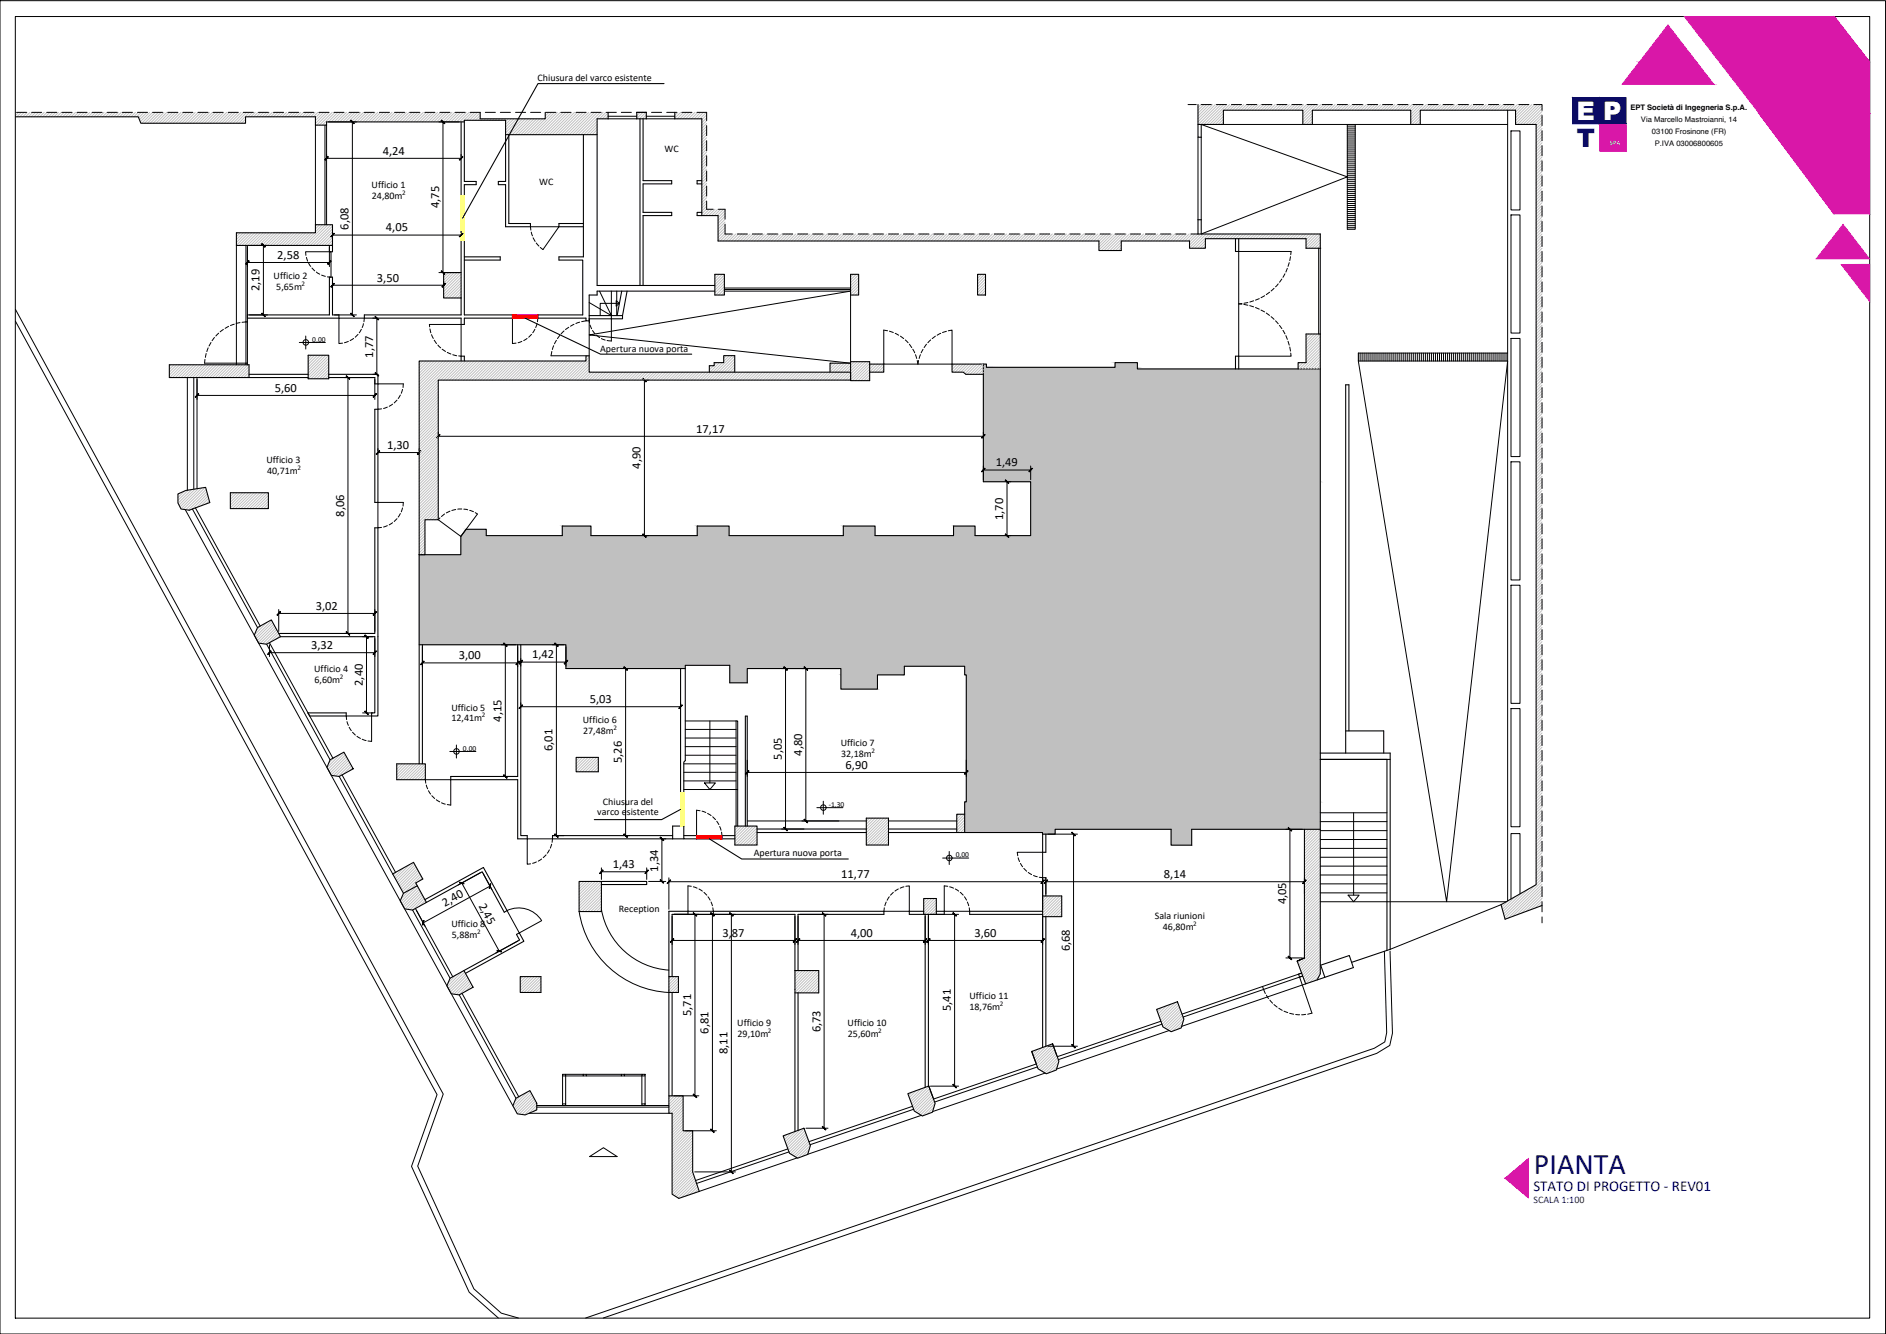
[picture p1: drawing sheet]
<svg xmlns="http://www.w3.org/2000/svg" width="594mm" height="420mm" viewBox="0 0 594 420" stroke-linecap="round" stroke-linejoin="round" font-family="sans-serif">
<defs><g id="words">
<text font-size="9.5" fill="#0000a5" x="483.2" y="369.9">PIANTA</text>
<g font-size="8" fill="#fffffe">
<text x="496.6" y="37.8">E</text>
<text x="505" y="37.8">P</text>
</g>
<text font-size="8" fill="#0000a5" x="496.7" y="46.2">T</text>
<text font-size="4.7" fill="#0000a5" x="483" y="375">STATO DI PROGETTO - REV01</text>
<g font-size="3.9">
<text x="120.6" y="48.7">4,24</text>
<text x="138.3" y="65.5" transform="rotate(-90 138.3 65.5)">4,75</text>
<text x="109.8" y="72.3" transform="rotate(-90 109.8 72.3)">6,08</text>
<text x="121.6" y="72.9">4,05</text>
<text x="87.3" y="81.5">2,58</text>
<text x="118.7" y="88.7">3,50</text>
<text x="81.8" y="91.7" transform="rotate(-90 81.8 91.7)">2,19</text>
<text x="117.5" y="112.6" transform="rotate(-90 117.5 112.6)">1,77</text>
<text x="86.5" y="123.4">5,60</text>
<text x="219.3" y="136.2">17,17</text>
<text x="122" y="141.4">1,30</text>
<text x="201.8" y="147.7" transform="rotate(-90 201.8 147.7)">4,90</text>
<text x="313.6" y="146.9">1,49</text>
<text x="108.4" y="162.7" transform="rotate(-90 108.4 162.7)">8,06</text>
<text x="316" y="163.8" transform="rotate(-90 316 163.8)">1,70</text>
<text x="99.4" y="192">3,02</text>
<text x="98" y="204.4">3,32</text>
<text x="144.5" y="207.6">3,00</text>
<text x="167.6" y="207.4">1,42</text>
<text x="114.3" y="216" transform="rotate(-90 114.3 216)">2,40</text>
<text x="185.8" y="221.4">5,03</text>
<text x="158" y="227.2" transform="rotate(-90 158 227.2)">4,15</text>
<text x="174.1" y="236.6" transform="rotate(-90 174.1 236.6)">6,01</text>
<text x="246.3" y="239.3" transform="rotate(-90 246.3 239.3)">5,05</text>
<text x="252.6" y="238" transform="rotate(-90 252.6 238)">4,80</text>
<text x="195.9" y="240.4" transform="rotate(-90 195.9 240.4)">5,26</text>
<text x="266.4" y="242.1">6,90</text>
<text x="193" y="273.4">1,43</text>
<text x="207.3" y="274.5" transform="rotate(-90 207.3 274.5)">1,34</text>
<text x="265" y="276.5">11,77</text>
<text x="366.6" y="276.5">8,14</text>
<text x="140.2" y="285.5" transform="rotate(-29 140.2 285.5)">2,40</text>
<text x="150.7" y="285.2" transform="rotate(61 150.7 285.2)">2,45</text>
<text x="405.1" y="284.9" transform="rotate(-90 405.1 284.9)">4,05</text>
<text x="227.5" y="295.1">3,87</text>
<text x="268" y="295.1">4,00</text>
<text x="306.9" y="295.1">3,60</text>
<text x="337" y="299.6" transform="rotate(-90 337 299.6)">6,68</text>
<text x="217.7" y="320" transform="rotate(-90 217.7 320)">5,71</text>
<text x="299.5" y="318.5" transform="rotate(-90 299.5 318.5)">5,41</text>
<text x="223.2" y="325.5" transform="rotate(-90 223.2 325.5)">6,81</text>
<text x="258.4" y="325.2" transform="rotate(-90 258.4 325.2)">6,73</text>
<text x="229.2" y="332" transform="rotate(-90 229.2 332)">8,11</text>
</g>
<g font-size="3.2">
<text x="169.3" y="25.4">Chiusura del varco esistente</text>
<text x="209.3" y="47.8">WC</text>
<text x="117.1" y="59.4">Ufficio 1</text>
<text x="169.9" y="58.1">WC</text>
<text x="117.1" y="62.7">24,80m</text>
<text x="86.2" y="88">Ufficio 2</text>
<text x="87" y="91.4">5,65m</text>
<text x="189.1" y="110.7">Apertura nuova porta</text>
<text x="83.9" y="145.9">Ufficio 3</text>
<text x="84.2" y="149.3">40,71m</text>
<text x="99" y="211.8">Ufficio 4</text>
<text x="99.1" y="215.2">6,60m</text>
<text x="142.2" y="223.8">Ufficio 5</text>
<text x="142.2" y="227.2">12,41m</text>
<text x="183.6" y="227.7">Ufficio 6</text>
<text x="183.7" y="231.1">27,48m</text>
<text x="264.8" y="234.9">Ufficio 7</text>
<text x="265" y="238.3">32,18m</text>
<text x="188.1" y="256.8">varco esistente</text>
<text x="189.9" y="253.4">Chiusura del</text>
<text x="237.4" y="269.6">Apertura nuova porta</text>
<text x="194.9" y="287.4">Reception</text>
<text x="142.2" y="292">Ufficio 8</text>
<text x="363.8" y="289.6">Sala riunioni</text>
<text x="366.3" y="293">46,80m</text>
<text x="142.3" y="295.4">5,88m</text>
<text x="305.4" y="314.8">Ufficio 11</text>
<text x="232.2" y="323.3">Ufficio 9</text>
<text x="267" y="323.1">Ufficio 10</text>
<text x="305.4" y="318.2">18,76m</text>
<text x="232.3" y="326.7">29,10m</text>
<text x="267.1" y="326.6">25,60m</text>
</g>
<text font-size="3.2" fill="#0000a5" x="483.1" y="378.9">SCALA 1:100</text>
<g font-size="2.4">
<text x="513.5" y="34.7">EPT Società di Ingegneria S.p.A.</text>
<text x="516.9" y="38.4">Via Marcello Mastroianni, 14</text>
<text x="520.4" y="42.2">03100 Frosinone (FR)</text>
<text x="521.3" y="45.9">P.IVA 03006800605</text>
<text x="98.4" y="107.6">0,00</text>
<text x="145.8" y="236.4">0,00</text>
<text x="261.1" y="254">-1,30</text>
<text x="301.1" y="269.9">0,00</text>
</g>
<g font-size="2.2">
<text x="126.7" y="61.5">2</text>
<text x="95" y="90.2">2</text>
<text x="93.7" y="148">2</text>
<text x="107" y="214">2</text>
<text x="151.8" y="226">2</text>
<text x="193.3" y="229.8">2</text>
<text x="274.5" y="237.1">2</text>
<text x="375.9" y="291.8">2</text>
<text x="150.3" y="294.2">2</text>
<text x="315" y="316.9">2</text>
<text x="241.9" y="325.5">2</text>
<text x="276.6" y="325.3">2</text>
</g>
<text font-size="2.1" fill="#fff" x="507.1" y="45.8">SPA</text>
</g></defs>
<!-- layer: 0.09 -->
<g fill="none" stroke="#c0c0c0" stroke-width=".31">
<path d="M5 35.4l-.1 .1M5.8 35.4l-.9 1M6.7 35.4l-1.4 1.4M7.6 35.4l-1.4 1.4M8.6 35.4l-1.4 1.4M9.4 35.4l-1.4 1.4M10.3 35.4l-1.4 1.4M11.2 35.4l-1.4 1.4M12.1 35.4l-1.4 1.4M13 35.4l-1.4 1.4M13.9 35.4l-1.4 1.4M14.8 35.4l-1.4 1.4"/>
<path d="M15.7 35.4l-1.4 1.4M16.6 35.4l-1.4 1.4M17.5 35.4l-1.4 1.4M18.4 35.4l-1.4 1.4M19.3 35.4l-1.4 1.4M20.2 35.4l-1.4 1.4M21.1 35.4l-1.4 1.4M22 35.4l-1.4 1.4M22.9 35.4l-1.4 1.4M23.8 35.4l-1.4 1.4M24.7 35.4l-1.4 1.4M25.6 35.4l-1.4 1.4"/>
<path d="M26.5 35.4l-1.4 1.4M27.4 35.4l-1.4 1.4M28.3 35.4l-1.4 1.4M29.2 35.4l-1.4 1.4M30.1 35.4l-1.4 1.4M31 35.4l-1.4 1.4M31.9 35.4l-1.4 1.4M32.8 35.4l-1.4 1.4M33.7 35.4l-1.4 1.4M34.6 35.4l-1.4 1.4M35.5 35.4l-1.4 1.4M36.4 35.4l-1.4 1.4"/>
<path d="M37.3 35.4l-1.4 1.4M38.2 35.4l-1.4 1.4M39.1 35.4l-1.4 1.4M40 35.4l-1.4 1.4M40.9 35.4l-1.4 1.4M41.8 35.4l-1.4 1.4M42.7 35.4l-1.4 1.4M43.6 35.4l-1.4 1.4M44.4 35.4l-1.3 1.4M45.3 35.4l-1.6 1.7M46.3 35.4l-2.4 2.3M47.2 35.4l-3 3"/>
<path d="M48 35.4l-3.3 3.4M48.9 35.4l-3.3 3.4M49.9 35.4l-3.5 3.4M50.8 35.4l-3.5 3.4M51.6 35.4l-3.3 3.4M52.5 35.4l-3.4 3.4M53.4 35.4l-3.4 3.4M54.4 35.4l-3.5 3.4M55.2 35.4l-3.4 3.4M56.1 35.4l-3.4 3.4M57 35.4l-3.4 3.4M57.9 35.4l-3.4 3.4"/>
<path d="M58.8 35.4l-3.4 3.4M59.7 35.4l-3.4 3.4M60.6 35.4l-3.4 3.4M61.5 35.4l-3.4 3.4M62.4 35.4l-3.4 3.4M63.3 35.4l-3.4 3.4M64.2 35.4l-3.4 3.4M65.1 35.4l-3.4 3.4M66 35.4l-3.4 3.4M66.9 35.4l-3.4 3.4M67.8 35.4l-3.4 3.4M68.7 35.4l-3.4 3.4"/>
<path d="M69.6 35.4l-3.4 3.4M70.5 35.4l-3.4 3.4M71.4 35.4l-3.4 3.4M72.3 35.4l-3.4 3.4M73.2 35.4l-3.4 3.4M74.1 35.4l-3.4 3.4M75 35.4l-3.4 3.4M75.9 35.4l-3.4 3.4M76.8 35.4l-3.4 3.4M77.3 37.5l-1.2 1.3M77.3 38.4l-.3 .4M77.7 35.4l-3.4 3.4"/>
<path d="M78.6 35.4l-3.4 3.4M79.5 35.4l-1.4 1.4M80.4 35.4l-1.4 1.4M81.3 35.4l-1.4 1.4M82.2 35.4l-1.4 1.4M83.1 35.4l-1.4 1.4M84 35.4l-1.4 1.4M84.9 35.4l-1.4 1.4M85.8 35.4l-1.4 1.4M86.7 35.4l-1.4 1.4M87.6 35.4l-1.5 1.4M88.5 35.4l-1.4 1.4"/>
<path d="M89.4 35.4l-1.4 1.4M90.3 35.4l-1.4 1.4M91.1 35.4l-1.4 1.4M92.1 35.4l-1.4 1.4M93 35.4l-1.4 1.4M93.9 35.4l-1.4 1.4M94.7 35.4l-1.4 1.4M95.6 35.4l-1.4 1.4M96.6 35.4l-1.4 1.4M97.5 35.4l-1.4 1.4M98.3 35.4l-1.4 1.4M99.2 35.4l-1.4 1.4"/>
<path d="M100.1 35.4l-1.4 1.4M101 35.4l-1.6 1.7M101.9 35.4l-2.5 2.6M102.8 35.4l-3.4 3.5M102.9 39l-.5 .4M103.7 35.4l-4 4M104.6 35.4l-4 4M105.5 35.4l-4 4M106.4 35.4l-3 3M107.3 35.4l-3 3M108.2 35.4l-3 3M109.1 35.4l-3 3"/>
<path d="M110 35.4l-3 3M110.9 35.4l-3 3M111.8 35.4l-3 3M112.7 35.4l-3 3M113.6 35.4l-3 3M114.5 35.4l-3 3M115.4 35.4l-3 3M116.3 35.4l-3 3M117.2 35.4l-3 3M118.1 35.4l-3 3M119 35.4l-3 3M119.9 35.4l-3 3"/>
<path d="M120.8 35.4l-3 3M121.7 35.4l-3 3M122.6 35.4l-3 3M123.5 35.4l-3 3M124.4 35.4l-3 3M125.3 35.4l-3 3M126.2 35.4l-3 3M127.1 35.4l-3 3M128 35.4l-3 3M128.9 35.4l-3 3M129.8 35.4l-3 3M130.7 35.4l-3 3"/>
<path d="M131.6 35.4l-3 3M132.5 35.4l-3 3M133.3 35.4l-2.9 3M134.3 35.4l-3 3M135.2 35.4l-3 3M136.1 35.4l-3 3M136.9 35.4l-3 3M137.8 35.4l-2.9 3M138.8 35.4l-3 3M139.7 35.4l-3 3M140.5 35.4l-3 3M141.4 35.4l-3 3"/>
<path d="M142.4 35.4l-3 3M143.3 35.4l-3 3M144.1 35.4l-3 3M145 35.4l-3 3M145.9 35.4l-2.9 3M146.9 35.4l-3.1 3M147.7 35.4l-3 3M148.6 35.4l-3 3M149.5 35.4l-2.5 2.5M150.4 35.4l-2.5 2.5M151.3 35.5l-2.5 2.4M151.3 36.4l-1.6 1.5"/>
<path d="M151.3 37.3l-.7 .6M152 37.4l-.5 .5M152.9 37.4l-.5 .5M153.8 37.4l-.5 .5M154.7 37.4l-.5 .5M155.6 37.4l-.5 .5M156.5 37.4l-.5 .5M157.4 37.4l-.5 .5M158.3 37.4l-.5 .5M159.2 37.4l-.5 .5M160.1 37.4l-.8 .9M161 37.4l-1.7 1.8"/>
<path d="M161.9 37.4l-2.6 2.6M162.8 37.4l-3.5 3.5M163.7 37.4l-4.4 4.4M164.6 37.4l-5 5M165.5 37.4l-5 5M166.4 37.4l-5 5M167.3 37.4l-5 5M168.2 37.4l-5 5M169.1 37.4l-5 5M170 37.4l-5 5M170.9 37.4l-5 5M172 35.4l-.3 .2"/>
<path d="M172.9 35.4l-1.2 1.1M173.8 35.4l-7 7M174.7 35.4l-7 7M175.6 35.4l-7 7M176.5 35.4l-7 7M177.4 35.4l-7 7M178.3 35.4l-7 7M179.2 35.4l-7 7M180.1 35.4l-7 7M181 35.4l-7.1 7M181.9 35.4l-7 7M182.8 35.4l-7 7"/>
<path d="M183.6 35.4l-6.9 7M184.6 35.4l-7.1 7M185.5 35.4l-7.1 7M186.4 35.4l-7 7M187.2 35.4l-6.9 7M188.1 38.2l-4.2 4.2M188.1 39.1l-3.4 3.3M188.1 40l-2.5 2.4M188.1 35.4l-7 7M189.1 35.4l-7.1 7M189.9 35.4l-6.9 7M190.8 35.4l-2 2"/>
<path d="M191.6 35.6l-1.9 1.8M191.6 36.4l-1 1M191.6 37.4h-.1M200.7 35.4l-.1 .2M201.6 35.4l-1 1M202.5 35.4l-1.9 1.9M203.4 35.4l-2 2M203.6 36.2l-1.3 1.2M203.6 37l-.4 .4M212.6 35.4h.1M213.5 35.4l-.9 .9M214.4 35.4l-1.8 1.8"/>
<path d="M215.3 35.4l-2 2M216.2 35.4l-2 2M217.1 35.4l-2 2M218 35.4l-2 2M218.9 35.4l-2 2M219.8 35.4l-2 2M220.7 35.4l-2 2M221.6 35.4l-2 2M222.5 35.4l-2 2M222.6 36.2l-1.5 1.5M222.6 37.1l-1.5 1.5M222.6 38l-1.5 1.5"/>
<path d="M222.6 38.9l-1.5 1.5M222.6 39.8l-1.5 1.5M377.4 32.9v.1M378.3 32.9l-.9 1M379.2 32.9l-1.8 1.9M380.1 32.9l-2.7 2.7M381 32.9l-3.6 3.7M381.9 32.9l-4.5 4.6M382.8 32.9l-5.4 5.5M383.7 32.9l-6.3 6.3M384.6 32.9l-6.3 6.3M385.4 34.8l-4.4 4.4"/>
<path d="M385.4 35.7l-3.5 3.5M385.4 36.7l-2.6 2.5M385.4 37.5l-1.7 1.7M385.4 38.4l-.8 .8M385.5 32.9l-6.3 6.3M386.4 32.9l-6.3 6.3M387.3 32.9l-1.8 1.8M388.2 32.9l-1.8 1.8M389.1 32.9l-1.8 1.8M390 32.9l-1.8 1.8M390.9 32.9l-1.8 1.8M391.8 32.9l-1.8 1.8"/>
<path d="M392.7 32.9l-1.8 1.8M393.6 32.9l-1.8 1.8M394.5 32.9l-1.8 1.8M395.4 32.9l-1.8 1.8M396.3 32.9l-1.8 1.8M397.2 32.9l-1.8 1.8M398.1 32.9l-1.8 1.8M399 32.9l-1.8 1.8M399.9 32.9l-1.8 1.8M400.8 32.9l-1.8 1.8M401.7 32.9l-1.8 1.8M402.6 32.9l-1.8 1.8"/>
<path d="M403.5 32.9l-1.8 1.8M404.4 32.9l-1.8 1.8M405.3 32.9l-1.8 1.8M406.1 32.9l-1.7 1.8M407.1 32.9l-1.8 1.8M408 32.9l-1.8 1.8M408.9 32.9l-1.8 1.8M409.7 32.9l-1.7 1.8M410.6 32.9l-1.7 1.8M411.6 32.9l-1.8 1.8M412.5 32.9l-2.1 2.1M413.3 32.9l-2.9 3"/>
<path d="M413.4 35.6l-3 3M413.4 36.5l-2.7 2.7M413.4 37.4l-1.8 1.8M413.4 38.3l-.9 .9M413.4 39.2h-.1M414.2 32.9l-3.8 3.9M415.2 32.9l-4.8 4.8M416.1 32.9l-1.8 1.8M416.9 32.9l-1.7 1.8M417.8 32.9l-1.7 1.8M418.7 32.9l-1.8 1.8M419.7 32.9l-1.8 1.8"/>
<path d="M420.5 32.9l-1.7 1.8M421.4 32.9l-1.7 1.8M422.3 32.9l-1.8 1.8M423.2 32.9l-1.8 1.8M424.1 32.9l-1.7 1.8M425 32.9l-1.8 1.8M425.9 32.9l-1.8 1.8M426.8 32.9l-1.8 1.8M427.7 32.9l-1.8 1.8M428.6 32.9l-1.8 1.8M429.5 32.9l-1.8 1.8M430.4 32.9l-1.8 1.8"/>
<path d="M431.3 32.9l-1.8 1.8M432.2 32.9l-1.8 1.8M433.1 32.9l-1.8 1.8M434 32.9l-1.8 1.8M434.9 32.9l-1.8 1.8M435.8 32.9l-1.8 1.8M436.7 32.9l-1.8 1.8M437.6 32.9l-1.8 1.8M438.5 32.9l-1.8 1.8M439.4 32.9l-1.8 1.8M440.3 32.9l-1.8 1.8M441.2 32.9l-1.8 1.8"/>
<path d="M442.1 32.9l-1.8 1.8M443 32.9l-1.8 1.8M443.9 32.9l-1.8 1.8M444.8 32.9l-1.8 1.8M445.7 32.9l-1.8 1.8M446.6 32.9l-2.2 2.2M447.4 34.8l-3 3M447.4 35.7l-3 3M447.4 36.6l-2.6 2.6M447.4 37.5l-1.7 1.7M447.4 38.4l-.8 .8M447.5 32.9l-3.1 3.1"/>
<path d="M448.4 32.9l-4 4M449.3 32.9l-1.8 1.8M450.2 32.9l-1.8 1.8M451.1 32.9l-1.8 1.8M452 32.9l-1.8 1.8M452.8 32.9l-1.7 1.8M453.8 32.9l-1.8 1.8M454.7 32.9l-1.8 1.8M455.5 32.9l-1.7 1.8M456.4 32.9l-1.7 1.8M457.4 32.9l-1.8 1.8M458.3 32.9l-1.8 1.8"/>
<path d="M459.1 32.9l-1.7 1.8M460 32.9l-1.7 1.8M460.9 32.9l-1.8 1.8M461.9 32.9l-1.8 1.8M462.7 32.9l-1.7 1.8M463.6 32.9l-1.7 1.8M464.5 32.9l-1.8 1.8M465.4 32.9l-1.8 1.8M466.3 32.9l-1.7 1.8M467.2 32.9l-1.7 1.8M468.1 32.9l-1.8 1.8M469 32.9l-1.8 1.8"/>
<path d="M469.9 32.9l-1.8 1.8M470.8 32.9l-1.7 1.8M471.7 32.9l-1.8 1.8M472.6 32.9l-1.8 1.8M473.5 32.9l-1.8 1.8M474.4 32.9l-1.7 1.8M475.3 32.9l-1.8 1.8M476.2 32.9l-1.8 1.8M477.1 32.9l-1.8 1.8M478 32.9l-1.8 1.8M478.9 32.9l-1.8 1.8M479.8 32.9l-2.4 2.4"/>
<path d="M480.7 32.9l-3.3 3.3M481.6 32.9l-4.2 4.2M482.5 32.9l-5.1 5.1M483.4 32.9l-6 6M484.3 32.9l-6.3 6.3M485.2 32.9l-6.3 6.3M485.7 33.3l-5.9 5.9M485.7 34.2l-5 5M485.7 35.1l-4.1 4.1M485.7 36l-3.2 3.2M485.7 36.9l-2.3 2.3M485.7 37.8l-1.8 1.8"/>
<path d="M485.7 38.7l-1.8 1.8M485.7 39.6l-1.8 1.8M188.1 40.9l-1.6 1.5M188.1 41.8l-.6 .6M222.6 40.7l-1.5 1.5M222.6 41.6l-1.5 1.5M222.6 42.5l-1.5 1.5M222.6 43.4l-1.5 1.5M222.6 44.3l-1.5 1.5M222.6 45.2l-1.5 1.5M222.6 46.1l-1.5 1.5M222.6 47l-1.5 1.5"/>
<path d="M222.6 47.9l-1.5 1.5M222.6 48.8l-1.5 1.5M222.6 49.7l-1.5 1.5M222.6 50.6l-1.5 1.5M222.6 51.5l-1.5 1.5M222.6 52.4l-1.5 1.5M222.6 53.3l-1.5 1.5M222.6 54.2l-1.5 1.5M222.6 55.1l-1.5 1.5M222.6 56l-1.5 1.4M222.6 56.9l-1.5 1.5M222.6 57.7l-1.5 1.6"/>
<path d="M222.6 58.7l-1.5 1.5M222.6 59.6l-1.5 1.4M485.7 50.3l-1.8 1.9M485.7 40.5l-1.8 1.8M485.7 41.4l-1.8 1.8M485.7 42.2l-1.8 1.9M485.7 43.2l-1.8 1.8M485.7 44.1l-1.8 1.8M485.7 45l-1.8 1.8M485.7 45.8l-1.8 1.9M485.7 46.8l-1.8 1.8M485.7 47.7l-1.8 1.8"/>
<path d="M485.7 48.6l-1.8 1.8M485.7 49.4l-1.8 1.9M485.7 51.3l-1.8 1.8M485.7 52.2l-1.8 1.8M485.7 53l-1.8 1.9M485.7 53.9l-1.8 1.9M485.7 54.8l-1.8 1.9M485.7 55.8l-1.8 1.8M485.7 56.6l-1.8 1.9M485.7 57.5l-1.8 1.9M485.7 58.4l-1.8 1.9M485.7 59.4l-1.8 1.8"/>
<path d="M74.8 73.3l-.3 .4M75.7 73.3l-1.2 1.2M76.6 73.3l-2.1 2.1M77.5 73.3l-3 3.1M78.4 73.3l-3.9 4M79.3 73.3l-4 4M80.2 73.3l-4 4M81.1 73.3l-4 4M82 73.3l-4 4M82.9 73.3l-4 4M83.8 73.3l-4 4M84.7 73.3l-4 4"/>
<path d="M85.6 73.3l-4 4M86.5 73.3l-4 4M87.4 73.3l-4 4M88.3 73.3l-4 4M89.2 73.3l-4 4M90.1 73.3l-4 4M91 73.3l-4 4M91.9 73.3l-4 4M92.8 73.3l-4 4M93.7 73.3l-4 4M94.6 73.3l-4 4M95.5 73.3l-4 4"/>
<path d="M96.4 73.3l-4 4M97.3 73.3l-4 4M98.2 73.3l-4.1 4M99.1 73.3l-4.1 4M99.8 70.8l-.4 .4M100.7 70.8l-1.3 1.3M101.6 70.8l-2.2 2.2M102.4 70.8l-6.4 6.5M103.3 70.8l-6.4 6.5M104.3 70.8l-6.6 6.5M104.7 71.2l-6.1 6.1M104.7 73.9l-3.4 3.4"/>
<path d="M104.7 74.8l-2.5 2.5M104.7 75.7l-1.6 1.6M104.7 72.1l-5.1 5.2M104.7 73l-4.2 4.3M104.7 76.6l-.6 .7M222.6 60.5l-1.5 1.5M222.6 61.3l-1.5 1.6M222.6 62.3l-1.5 1.5M222.6 63.2l-1.5 1.4M222.6 64.1l-1.5 1.4M222.6 64.9l-1.5 1.6M222.6 65.8l-1.5 1.6"/>
<path d="M223.4 65.9l-2 2M224.3 65.9l-2 2M225.2 65.9l-2 2M226.1 65.9l-2 2M227 65.9l-2 2M227.9 65.9l-2 2M228.4 66.3l-2.2 2.2M228.4 67.2l-2.2 2.2M228.4 68.1l-2.2 2.2M228.4 69l-2.2 2.2M228.4 69.9l-2.2 2.2M228.4 70.8l-2.2 2.2"/>
<path d="M228.4 71.7l-2.2 2.2M228.4 72.6l-2.2 2.2M228.4 73.5l-2.2 2.2M229.1 73.7l-2.2 2.2M230 73.7l-2.2 2.2M230.9 73.7l-2.2 2.2M231.8 73.7l-2.2 2.2M232.7 73.7l-2.2 2.2M233.6 73.7l-2.2 2.2M234.5 73.7l-2.2 2.2M235.4 73.7l-2.2 2.2M236.3 73.7l-2.2 2.2"/>
<path d="M237.2 73.7l-2.3 2.2M238.1 73.7l-2.2 2.2M239 73.7l-2.2 2.2M239.9 73.7l-2.2 2.2M240.7 73.7l-2.2 2.2M241.6 73.7l-2.2 2.2M242.6 73.7l-2.2 2.2M243.5 73.7l-2.2 2.2M244.3 73.7l-2.2 2.2M245.2 73.7l-2.2 2.2M246.2 73.7l-2.2 2.2M247.1 73.7l-2.2 2.2"/>
<path d="M247.9 73.7l-2.2 2.2M248.8 73.7l-2.2 2.2M249.7 73.7l-2.2 2.2M250.7 73.7l-2.2 2.2M251.5 73.7l-2.2 2.2M252.4 73.7l-2.2 2.2M253.3 73.7l-2.2 2.2M254.2 73.7l-2.2 2.2M255.1 73.7l-2.2 2.2M256 73.7l-2.2 2.2M256.9 73.7l-2.2 2.2M257.8 73.7l-2.2 2.2"/>
<path d="M258.7 73.7l-2.2 2.2M259.6 73.7l-2.2 2.2M260.5 73.7l-2.2 2.2M261.4 73.7l-2.2 2.2M262.3 73.7l-2.2 2.2M263.2 73.7l-2.2 2.2M264.1 73.7l-2.2 2.2M265 73.7l-2.2 2.2M265.9 73.7l-2.2 2.2M266.8 73.7l-2.2 2.2M267.7 73.7l-2.2 2.2M268.6 73.7l-2.2 2.2"/>
<path d="M269.5 73.7l-2.2 2.2M270.4 73.7l-2.2 2.2M271.3 73.7l-2.2 2.2M272.2 73.7l-2.2 2.2M273.1 73.7l-2.2 2.2M274 73.7l-2.2 2.2M274.9 73.7l-2.2 2.2M275.8 73.7l-2.2 2.2M276.7 73.7l-2.2 2.2M277.6 73.7l-2.2 2.2M278.5 73.7l-2.2 2.2M279.4 73.7l-2.2 2.2"/>
<path d="M280.3 73.7l-2.2 2.2M281.2 73.7l-2.2 2.2M282.1 73.7l-2.2 2.2M283 73.7l-2.2 2.2M283.9 73.7l-2.2 2.2M284.8 73.7l-2.2 2.2M285.7 73.7l-2.2 2.2M286.6 73.7l-2.2 2.2M287.4 73.7l-2.2 2.2M288.4 73.7l-2.2 2.2M289.3 73.7l-2.2 2.2M290.2 73.7l-2.2 2.2"/>
<path d="M291 73.7l-2.2 2.2M291.9 73.7l-2.2 2.2M292.9 73.7l-2.2 2.2M293.8 73.7l-2.3 2.2M294.6 73.7l-2.2 2.2M295.5 73.7l-2.2 2.2M296.5 73.7l-2.2 2.2M297.3 73.7l-2.2 2.2M298.2 73.7l-2.2 2.2M299.1 73.7l-2.2 2.2M300 73.7l-2.2 2.2M300.9 73.7l-2.2 2.2"/>
<path d="M301.8 73.7l-2.2 2.2M302.7 73.7l-2.2 2.2M303.6 73.7l-2.2 2.2M304.5 73.7l-2.2 2.2M305.4 73.7l-2.2 2.2M306.3 73.7l-2.2 2.2M307.2 73.7l-2.2 2.2M308.1 73.7l-2.2 2.2M309 73.7l-2.2 2.2M309.9 73.7l-2.2 2.2M310.8 73.7l-2.2 2.2M311.7 73.7l-2.2 2.2"/>
<path d="M312.6 73.7l-2.2 2.2M313.5 73.7l-2.2 2.2M314.4 73.7l-2.2 2.2M315.3 73.7l-2.2 2.2M316.2 73.7l-2.2 2.2M317.1 73.7l-2.2 2.2M318 73.7l-2.2 2.2M318.9 73.7l-2.2 2.2M319.8 73.7l-2.2 2.2M320.7 73.7l-2.2 2.2M321.6 73.7l-2.2 2.2M322.5 73.7l-2.2 2.2"/>
<path d="M323.4 73.7l-2.2 2.2M324.3 73.7l-2.2 2.2M325.2 73.7l-2.2 2.2M326.1 73.7l-2.2 2.2M327 73.7l-2.2 2.2M327.9 73.7l-2.2 2.2M328.8 73.7l-2.2 2.2M329.6 73.7l-2.2 2.2M330.6 73.7l-2.2 2.2M331.5 73.7l-2.2 2.2M332.4 73.7l-2.2 2.2M333.2 73.7l-2.2 2.2"/>
<path d="M334.1 73.7l-2.1 2.2M335.1 73.7l-2.2 2.2M336 73.7l-2.2 2.2M336.8 73.7l-2.2 2.2M337.7 73.7l-2.2 2.2M338.7 73.7l-2.2 2.2M339.6 73.7l-2.2 2.2M340.4 73.7l-2.2 2.2M341.3 73.7l-2.2 2.2M342.2 73.7l-2.2 2.2M343.2 73.7l-2.2 2.2M344 73.7l-2.2 2.2"/>
<path d="M344.9 73.7l-2.2 2.2M345.8 73.7l-2.2 2.2M346.7 73.7l-2.1 2.2M347.6 73.7l-2.2 2.2M348.5 73.7l-2.3 2.3M349.4 73.7l-3.2 3.3M350.3 73.7l-4.1 4.2M351.2 73.7l-5 5M352.1 73.7l-5.2 5.2M353 73.7l-5.2 5.2M353.2 76.2l-2.7 2.7M353.2 77.1l-1.8 1.8"/>
<path d="M353.2 78l-.9 .9M353.9 73.7l-5.2 5.2M354.8 73.7l-5.2 5.2M355.7 73.7l-2.2 2.2M356.6 73.7l-2.2 2.2M357.5 73.7l-2.2 2.2M358.4 73.7l-2.2 2.2M359.3 73.7l-2.2 2.2M360.2 73.7l-2.2 2.2M361.1 73.7l-2.2 2.2M362 73.7l-2.2 2.2M362.9 73.7l-2.2 2.2"/>
<path d="M363.8 73.7l-2.2 2.2M364.7 73.7l-2.2 2.2M365.6 73.7l-2.2 2.2M366.5 73.7l-2.2 2.2M367.4 73.7l-2.2 2.2M368.3 73.7l-2.2 2.2M369.2 73.7l-2.2 2.2M370.1 73.7l-2.2 2.2M371 73.7l-2.2 2.2M371.9 73.7l-2.2 2.2M372.8 73.7l-2.2 2.2M373.7 73.7l-2.2 2.2"/>
<path d="M374.6 73.7l-2.2 2.2M375.5 73.7l-2.2 2.2M376.4 73.7l-2.2 2.2M377.3 73.7l-2.6 2.6M378.2 73.7l-3.5 3.5M379.1 73.7l-4.4 4.4M379.7 75.8l-2.4 2.4M379.7 76.7l-1.5 1.5M379.7 77.6l-.6 .6M379.9 73.7l-4.4 4.5M380.9 73.7l-4.6 4.5M381.8 73.7l-1.6 1.5"/>
<path d="M382.7 73.7l-1.5 1.5M383.5 73.7l-1.4 1.5M384.4 73.7l-1.5 1.5M385.4 73.7l-1.6 1.5M386.2 73.7l-1.5 1.5M387.1 73.7l-1.4 1.5M388 73.7l-1.5 1.5M389 73.7l-1.6 1.5M389.8 73.7l-1.5 1.5M390.7 73.7l-1.4 1.5M391.6 73.7l-1.5 1.5M392.5 73.7l-1.5 1.5"/>
<path d="M393.4 73.7l-1.5 1.5M394.3 73.7l-1.5 1.5M395.2 73.7l-1.5 1.5M396.1 73.7l-1.5 1.5M397 73.7l-1.5 1.5M397.9 73.7l-1.5 1.5M398.8 73.7l-1.5 1.5M399.7 73.7l-1.5 1.5M400.6 73.7l-1.5 1.5M401.5 73.7l-1.5 1.5M402.4 73.7l-1.5 1.5M403.3 73.7l-1.5 1.5"/>
<path d="M404.2 73.7l-1.5 1.5M405.1 73.7l-1.5 1.5M406 73.7l-1.5 1.5M406.9 73.7l-1.5 1.5M407.8 73.7l-1.5 1.5M408.7 73.7l-1.5 1.5M409.6 73.7l-1.5 1.5M410.5 73.7l-1.5 1.5M411.4 73.7l-1.5 1.5M412.3 73.7l-1.5 1.5M413.2 73.7l-1.8 1.8M414.1 73.7l-2.7 2.7"/>
<path d="M415 73.7l-3.6 3.6M415.9 78.2h.1M415.9 73.7l-4.5 4.5M415.9 74.6l-3.6 3.6M415.9 75.5l-2.7 2.7M415.9 76.4l-1.8 1.8M415.9 77.3l-.9 .9M485.7 80l-1.8 1.8M485.7 60.2l-1.8 1.9M485.7 61.1l-1.8 1.8M485.7 62l-1.8 1.9M485.7 62.9l-1.8 1.9"/>
<path d="M485.7 63.8l-1.8 1.9M485.7 64.7l-1.8 1.8M485.7 65.6l-1.8 1.8M485.7 66.5l-1.8 1.9M485.7 67.4l-1.8 1.9M485.7 68.3l-1.8 1.8M485.7 69.2l-1.8 1.8M485.7 70.1l-1.8 1.9M485.7 71l-1.8 1.9M485.7 71.9l-1.8 1.8M485.7 72.8l-1.8 1.8M485.7 73.7l-1.8 1.8"/>
<path d="M485.7 74.6l-1.8 1.9M485.7 75.5l-1.8 1.8M485.7 76.4l-1.8 1.8M485.7 77.3l-1.8 1.8M485.7 78.2l-1.8 1.8M485.7 79.1l-1.8 1.8M140.4 85.9l-.7 .6M141.3 85.9l-1.6 1.5M142.2 85.9l-2.5 2.4M143.1 85.9l-3.4 3.3M144 85.9l-4.3 4.2M144.9 85.9l-5.2 5.1"/>
<path d="M145.2 86.4l-5.5 5.5M145.2 87.3l-5.5 5.5M145.2 88.2l-5.5 5.5M145.2 89.1l-4.7 4.8M145.2 90l-3.8 3.9M145.2 90.8l-2.9 3.1M145.2 91.8l-2 2.1M145.2 92.7l-1.1 1.2M145.2 93.6l-.3 .3M225.7 86.4l-.5 .5M226.6 86.4l-1.4 1.4M227.5 86.4l-2.3 2.3"/>
<path d="M228.2 86.6l-3 3M228.2 87.5l-3 3M228.2 88.4l-3 3M228.2 89.3l-3 3M228.2 90.2l-2.7 2.7M228.2 91.1l-1.8 1.8M228.2 92l-.9 .9M228.2 92.9h.1M268.8 86.4l-.9 .8M269.7 86.4l-1.8 1.7M270.5 86.5l-2.6 2.5M270.5 87.5l-2.6 2.5"/>
<path d="M270.5 88.3l-2.6 2.5M270.5 89.2l-2.6 2.5M270.5 90.1l-2.6 2.5M270.5 91l-1.9 1.9M270.5 91.9l-1 1M270.5 92.8l-.1 .1M308.3 86.4l-.4 .4M309.2 86.4l-1.3 1.3M310.1 86.4l-2.2 2.2M310.4 87l-2.5 2.5M310.4 87.8l-2.5 2.5M310.4 88.8l-2.5 2.5"/>
<path d="M310.4 89.7l-2.5 2.5M310.4 90.6l-2.3 2.3M310.4 91.4l-1.4 1.5M310.4 92.3l-.5 .6M485.7 92.5l-1.8 1.9M485.7 80.9l-1.8 1.8M485.7 81.8l-1.8 1.8M485.7 82.7l-1.8 1.8M485.7 83.6l-1.8 1.8M485.7 84.5l-1.8 1.8M485.7 85.4l-1.8 1.8M485.7 86.3l-1.8 1.8"/>
<path d="M485.7 87.2l-1.8 1.8M485.7 88.1l-1.8 1.8M485.7 89l-1.8 1.8M485.7 89.9l-1.8 1.8M485.7 90.8l-1.8 1.8M485.7 91.7l-1.8 1.8M485.7 93.5l-1.8 1.8M485.7 94.4l-1.8 1.8M485.7 95.3l-1.8 1.8M485.7 96.1l-1.8 1.9M485.7 97l-1.8 1.9M485.7 98l-1.8 1.8"/>
<path d="M485.7 98.8l-1.8 1.9M485.7 99.7l-1.8 1.9M53.8 114.9l-.5 .5M54.8 114.9l-1.5 1.4M55.7 114.9l-2.4 2.3M56.6 114.9l-3.3 3.2M57.4 114.9l-3.9 4M58.3 114.9l-3.9 4M59.3 114.9l-4.1 4M60.2 114.9l-4.1 4M61 114.9l-3.9 4M61.9 114.9l-3.9 4"/>
<path d="M62.9 114.9l-4.1 4M63.8 114.9l-4.1 4M64.6 114.9l-4 4M65.5 114.9l-3.9 4M66.4 114.9l-4 4M67.4 114.9l-4.1 4M68.2 114.9l-4 4M69.1 114.9l-3.9 4M70 114.9l-4 4M70.9 114.9l-4 4M71.8 114.9l-4 4M72.7 114.9l-4 4"/>
<path d="M73.6 114.9l-4 4M74.5 114.9l-4 4M75.4 114.9l-4 4M76.3 114.9l-4 4M77.2 114.9l-4 4M78.1 114.9l-4 4M78.4 115.4l-3.4 3.5M78.4 116.4l-2.5 2.5M78.4 117.3l-1.6 1.6M78.4 118.2l-.7 .7M97.3 111.9l-.2 .2M98.2 111.9l-1.1 1.1"/>
<path d="M99.1 111.9l-2 2M100 111.9l-2.9 2.9M100.9 111.9l-3.8 3.8M101.8 111.9l-4.7 4.7M102.7 111.9l-5.6 5.6M103.5 111.9l-6.4 6.5M103.5 112.8l-6.4 6.5M103.5 116.4l-2.8 2.9M103.5 117.3l-1.9 2M103.5 113.7l-5.5 5.6M103.5 114.6l-4.7 4.7M103.5 115.5l-3.8 3.8"/>
<path d="M103.5 118.2l-1.1 1.1M103.5 119.1l-.2 .2M132.3 113.7l-.3 .3M133.2 113.7l-1.2 1.2M134.1 113.7l-2.1 2M135 113.7l-3 2.9M135.9 113.7l-3.9 3.9M136.8 113.7l-4.8 4.7M137.7 113.7l-5.7 5.6M138.6 113.7l-6.6 6.5M139.5 113.7l-7.5 7.4M140.4 113.7l-8.4 8.3"/>
<path d="M141.3 113.7l-9.3 9.2M142.2 113.7l-10.2 10.1M143.1 113.7l-11.1 11M144 113.7l-12 11.9M144.9 113.7l-6 6M145.8 113.7l-6 6M146.7 113.7l-6 6M147.6 113.7l-6 6M148.5 113.7l-6 6M149.4 113.7l-6.1 6M150.2 113.7l-5.9 6M151.2 113.7l-6 6"/>
<path d="M152.1 113.7l-6.1 6M153 113.7l-6.1 6M153.8 113.7l-5.9 6M154.7 113.7l-5.9 6M155.7 113.7l-6.1 6M156.5 113.7l-6 6M157.4 113.7l-6 6M158.3 113.7l-5.9 6M159.3 113.7l-6.1 6M160.1 113.7l-6 6M161 113.7l-6 6M161.9 113.7l-6 6"/>
<path d="M162.8 113.7l-6 6M163.7 113.7l-6 6M164.6 113.7l-6 6M165.5 113.7l-6 6M166.4 113.7l-6 6M167.3 113.7l-6 6M168.2 113.7l-6 6M169.1 113.7l-6 6M170 113.7l-6 6M170.9 113.7l-6 6M171.8 113.7l-6 6M172.7 113.7l-6 6"/>
<path d="M173.6 113.7l-6 6M174.5 113.7l-6 6M175.4 113.7l-6 6M176.3 113.7l-6 6M177.2 113.7l-6 6M178.1 113.7l-6 6M179 113.7l-6 6M179.9 113.7l-6 6M180.8 113.7l-6 6M181.7 113.7l-6 6M182.6 113.7l-6 6M183.5 113.7l-6 6"/>
<path d="M184.4 113.7l-6 6M185.1 112.1l-.5 .5M185.6 112.5l-1 1M185.6 113.4l-6.3 6.3M185.6 114.3l-5.4 5.4M185.6 115.2l-4.5 4.5M185.6 116.1l-3.6 3.6M185.6 117l-2.7 2.7M186.3 117.2l-2.5 2.5M187.2 117.2l-2.5 2.5M188.1 117.2l-2.5 2.5M189 117.2l-2.5 2.5"/>
<path d="M189.9 117.2l-2.5 2.5M190.8 117.2l-2.5 2.5M191.6 117.2l-2.5 2.5M192.6 117.2l-2.5 2.5M193.5 117.2l-2.5 2.5M194.4 117.2l-2.5 2.5M195.2 117.2l-2.5 2.5M196.1 117.2l-2.5 2.5M197.1 117.2l-2.5 2.5M198 117.2l-2.5 2.5M198.8 117.2l-2.5 2.5M199.7 117.2l-2.5 2.5"/>
<path d="M200.7 117.2l-2.5 2.5M201.5 117.2l-2.4 2.5M202.4 117.2l-2.5 2.5M203.3 117.2l-2.5 2.5M204.2 117.2l-2.5 2.5M205.1 117.2l-2.5 2.5M206 117.2l-2.5 2.5M206.9 117.2l-2.5 2.5M207.8 117.2l-2.5 2.5M208.7 117.2l-2.5 2.5M209.6 117.2l-2.5 2.5M210.5 117.2l-2.5 2.5"/>
<path d="M211.4 117.2l-2.5 2.5M212.3 117.2l-2.5 2.5M213.2 117.2l-2.5 2.5M214.1 117.2l-2.5 2.5M215 117.2l-2.5 2.5M215.9 117.2l-2.5 2.5M216.8 117.2l-2.5 2.5M217.7 117.2l-2.5 2.5M218.6 117.2l-2.5 2.5M219.5 117.2l-2.5 2.5M220.4 117.2l-2.5 2.5M221.3 117.2l-2.5 2.5"/>
<path d="M222.2 117.2l-2.5 2.5M223.1 117.2l-2.5 2.5M223.8 115.2l-.4 .4M224 117.2l-2.5 2.5M224.7 115.2l-1.3 1.3M224.9 117.2l-2.5 2.5M225.7 114.2l-.7 .8M225.8 117.2l-2.5 2.5M226.6 114.2l-3 3M226.7 117.2l-2.5 2.5M227.5 114.2l-3 3M227.6 117.2l-2.5 2.5"/>
<path d="M228.5 117.2l-2.5 2.5M228.8 112l-.8 .9M229.4 117.2l-2.5 2.5M229.7 112l-1.7 1.8M230.3 117.2l-2.5 2.5M230.6 112l-5.2 5.2M231.2 117.2l-2.5 2.5M231.4 112.1l-5.1 5.1M231.4 113l-4.2 4.2M231.4 113.9l-3.3 3.3M231.4 114.8l-2.4 2.4M231.4 115.7l-1.5 1.5"/>
<path d="M231.4 116.6l-.6 .6M232.1 117.2l-2.5 2.5M233 117.2l-2.5 2.5M233.8 117.2l-2.4 2.5M234.8 117.2l-2.5 2.5M235.7 117.2l-2.5 2.5M236.6 117.2l-2.5 2.5M237.4 117.2l-2.5 2.5M238.4 117.2l-2.6 2.5M239.3 117.2l-2.5 2.5M240.2 117.2l-2.5 2.5M241 117.2l-2.5 2.5"/>
<path d="M241.9 117.2l-2.5 2.5M242.9 117.2l-2.5 2.5M243.8 117.2l-2.5 2.5M244.6 117.2l-2.5 2.5M245.5 117.2l-2.5 2.5M246.4 117.2l-2.5 2.5M247.4 117.2l-2.5 2.5M248.2 117.2l-2.5 2.5M249.1 117.2l-2.5 2.5M250 117.2l-2.5 2.5M251 117.2l-2.6 2.5M251.8 117.2l-2.5 2.5"/>
<path d="M252.7 117.2l-2.5 2.5M253.6 117.2l-2.5 2.5M254.5 117.2l-2.5 2.5M255.4 117.2l-2.5 2.5M256.3 117.2l-2.5 2.5M257.2 117.2l-2.5 2.5M258.1 117.2l-2.5 2.5M259 117.2l-2.5 2.5M259.9 117.2l-2.5 2.5M260.8 117.2l-2.5 2.5M261.5 114.4h.1M261.7 117.2l-2.5 2.5"/>
<path d="M262.3 114.4l-.8 .9M262.6 117.2l-2.5 2.5M263.2 114.4l-1.7 1.8M263.5 117.2l-2.5 2.5M264.2 114.4l-2.7 2.7M264.4 117.2l-2.5 2.5M265 114.4l-2.7 2.8M265.3 117.2l-2.5 2.5M265.9 114.4l-2.8 2.8M266.2 117.2l-2.5 2.5M266.8 114.4l-2.8 2.8M267.1 117.2l-2.5 2.5"/>
<path d="M267.8 114.4l-2.9 2.8M267.9 117.3l-2.4 2.4M267.9 118.2l-1.5 1.5M267.9 119l-.6 .7M268.2 113.9l-.3 .3M269.2 113.9l-3.3 3.3M270 113.9l-3.3 3.3M270.9 113.9l-3.3 3.3M271.8 113.9l-3.9 3.9M272.7 113.9l-4.8 4.8M273.6 113.9l-5.7 5.7M273.9 114.5l-5.4 5.4"/>
<path d="M273.9 118.1l-1.8 1.8M273.9 119l-.9 .9M273.9 119.8v.1M274.6 114.7l-5.2 5.2M275.5 114.7l-5.2 5.2M276.4 114.7l-5.2 5.2M277.3 114.7l-2.5 2.5M278.2 114.7l-2.5 2.5M278.4 115.4l-1.8 1.8M278.4 116.3l-.9 .9M300.7 114.7l-.8 .8M301.6 114.7l-1.7 1.7"/>
<path d="M302.5 114.7l-2.5 2.5M303.4 114.7l-2.5 2.5M304.2 114.7l-2.4 2.5M305.1 114.7l-2.5 2.5M306.1 114.7l-2.6 2.6M307 114.7l-3 3M307.8 114.7l-3.2 3.2M308.7 114.7l-3.1 3.2M309.6 114.7l-3.1 3.2M309.8 115.5l-2.5 2.4M309.8 116.4l-1.6 1.5M309.8 117.3l-.6 .6"/>
<path d="M409.5 114.2l-.6 .6M410.4 114.2l-1.5 1.5M411.3 114.2l-2 2M412.2 105.2l-.8 .8M413.1 105.2l-1.7 1.7M414 105.2l-2.6 2.6M414.9 105.2l-3.5 3.6M415.8 105.2l-4.4 4.4M415.9 106l-4.5 4.5M415.9 106.9l-4.5 4.5M415.9 107.8l-4.5 4.5M415.9 108.7l-4.5 4.5"/>
<path d="M415.9 109.6l-4.5 4.5M415.9 110.5l-5.7 5.7M415.9 111.4l-4.8 4.8M415.9 112.3l-3.9 3.9M415.9 113.2l-3 3M415.9 114.1l-2.1 2.1M415.9 115l-1.2 1.2M415.9 115.9l-.3 .3M485.7 100.6l-1.8 1.9M485.7 101.6l-1.8 1.8M485.7 102.4l-1.8 1.9M485.7 103.3l-1.8 1.9"/>
<path d="M485.7 104.2l-1.8 1.9M485.7 105.1l-1.8 1.9M485.7 106l-1.8 1.9M485.7 106.9l-1.8 1.9M485.7 107.8l-1.8 1.8M485.7 108.7l-1.8 1.9M485.7 109.6l-1.8 1.9M485.7 110.5l-1.8 1.9M485.7 111.4l-1.8 1.8M485.7 112.3l-1.8 1.9M485.7 113.2l-1.8 1.9M485.7 114.1l-1.8 1.9"/>
<path d="M485.7 115l-1.8 1.8M485.7 115.9l-1.8 1.8M485.7 116.8l-1.8 1.9M485.7 117.7l-1.8 1.8M485.7 118.6l-1.8 1.8M485.7 119.5l-1.8 1.8M138 120.5l-6 6M138 121.4l-6 6M138 122.3l-6 6M138 123.2l-6 6M138 124.1l-6 6M138 125l-6 6"/>
<path d="M138 125.9l-6 6M138 126.8l-6 6M138 127.7l-6 6M138 128.6l-6 6M138 129.5l-6 6M138 130.4l-6 6M138 131.3l-6 6M138 132.2l-6 6M138 133.1l-6 6M138 134l-6 6M138 134.9l-6 6M138 135.8l-6 6"/>
<path d="M138 136.7l-6 6M138 137.6l-6 6M138 138.5l-6 6M138 139.4l-6 6M485.7 120.4l-1.8 1.8M485.7 121.3l-1.8 1.8M485.7 122.2l-1.8 1.8M485.7 123.1l-1.8 1.8M485.7 124l-1.8 1.8M485.7 124.9l-1.8 1.8M485.7 125.8l-1.8 1.8M485.7 126.7l-1.8 1.8"/>
<path d="M485.7 127.6l-1.8 1.8M485.7 128.5l-1.8 1.8M485.7 129.4l-1.8 1.8M485.7 130.3l-1.8 1.8M485.7 131.2l-1.8 1.8M485.7 132.1l-1.8 1.8M485.7 133l-1.8 1.8M485.7 133.9l-1.8 1.8M485.7 134.7l-1.8 1.9M485.7 135.7l-1.8 1.8M485.7 136.6l-1.8 1.8M485.7 137.5l-1.8 1.8"/>
<path d="M485.7 138.3l-1.8 1.9M485.7 139.2l-1.8 1.9M56.5 155.4l-.5 .4M58.1 154.6l-2.1 2.1M59.4 154.3l-3.4 3.3M60.4 154.2l-4.3 4.3M61.5 154l-5.1 5.1M62.5 153.8l-5.8 5.9M63.6 153.7l-6.6 6.5M64.6 153.5l-6.9 6.9M64.9 154.1l-6.4 6.4M65.1 154.9l-5.8 5.8"/>
<path d="M65.3 155.5l-4.8 4.9M65.5 156.3l-3.6 3.6M65.7 156.9l-2.4 2.4M65.9 157.6l-1.1 1.2M72.8 155.2l-.2 .3M73.7 155.2l-1.1 1.2M74.6 155.2l-2 2.1M75.5 155.2l-2.9 3M76.4 155.2l-3.8 3.9M77.3 155.2l-4.7 4.8M78.2 155.2l-5 5M79.1 155.2l-5 5"/>
<path d="M80 155.2l-5 5M80.9 155.2l-5 5M81.8 155.2l-5 5M82.7 155.2l-5 5M83.6 155.2l-5 5M84.5 155.2l-5 5M84.5 156l-4.1 4.2M84.5 157l-3.2 3.2M84.5 157.9l-2.3 2.3M84.5 158.8l-1.4 1.4M84.5 159.6l-.5 .6M138 141.2l-6 6"/>
<path d="M138 142.1l-6 6M138 143l-6 6M138 143.8l-6 6.1M138 150.2l-6 6M138 140.3l-6 6M138 144.8l-6 5.9M138 145.7l-6 6M138 146.6l-6 6M138 147.4l-6 6.1M138 148.4l-6 5.9M138 149.3l-6 5.9M138 151l-6 6.1"/>
<path d="M138 151.9l-6 6M138 152.9l-6 5.9M138 153.8l-6 6M138 154.6l-6 6.1M138 155.5l-6 6M138 156.4l-6 6M138 157.4l-6 5.9M138 158.2l-6 6.1M138 159.1l-6 6M485.7 150.9l-1.8 1.9M485.7 140.2l-1.8 1.8M485.7 141.1l-1.8 1.8"/>
<path d="M485.7 141.9l-1.8 1.9M485.7 142.8l-1.8 1.9M485.7 143.8l-1.8 1.8M485.7 144.7l-1.8 1.8M485.7 145.5l-1.8 1.9M485.7 146.4l-1.8 1.9M485.7 147.3l-1.8 1.9M485.7 148.3l-1.8 1.8M485.7 149.1l-1.8 1.9M485.7 150l-1.8 1.8M485.7 151.8l-1.8 1.9M485.7 152.7l-1.8 1.9"/>
<path d="M485.7 153.6l-1.8 1.8M485.7 154.5l-1.8 1.9M485.7 155.4l-1.8 1.9M485.7 156.3l-1.8 1.9M485.7 157.2l-1.8 1.8M485.7 158.1l-1.8 1.8M485.7 159l-1.8 1.9M485.7 159.9l-1.8 1.9M133.9 164.3l-1.9 1.7M133.9 165.1l-1.9 1.8M133.9 166l-1.9 1.8M133.9 166.9l-1.9 1.8"/>
<path d="M133.9 167.9l-1.9 1.7M133.9 168.7l-1.9 1.8M133.9 169.6l-1.9 1.8M133.9 170.5l-1.9 1.8M133.9 171.4l-1.9 1.8M133.9 172.3l-1.9 1.8M133.9 173.2l-1.5 1.5M133.9 174.1l-.6 .6M138 160l-3.6 3.7M138 161l-2.7 2.7M138 161.8l-1.8 1.9M138 162.7l-.9 1"/>
<path d="M138 163.6v.1M485.7 160.8l-1.8 1.8M485.7 161.7l-1.8 1.8M485.7 162.6l-1.8 1.8M485.7 163.5l-1.8 1.9M485.7 164.4l-1.8 1.8M485.7 165.3l-1.8 1.8M485.7 166.2l-1.8 1.8M485.7 167.1l-1.8 1.9M485.7 168l-1.8 1.8M485.7 168.9l-1.8 1.8M485.7 169.8l-1.8 1.8"/>
<path d="M485.7 170.7l-1.8 1.8M485.7 171.6l-1.8 1.8M485.7 172.5l-1.8 1.8M485.7 173.4l-1.8 1.8M485.7 174.3l-1.8 1.8M485.7 175.2l-1.8 1.8M485.7 176.1l-1.8 1.8M485.7 177l-1.8 1.8M485.7 177.9l-1.8 1.8M485.7 178.8l-1.8 1.8M485.7 179.7l-1.8 1.8M82.1 197.1l-1.3 1.4"/>
<path d="M84.1 196l-4 4M85.6 195.5l-5.2 5.1M85.9 196l-5.2 5.2M86.2 196.6l-5.1 5.2M86.5 197.2l-5.1 5.2M86.9 197.8l-4.9 4.8M87.2 198.3l-4.4 4.4M87.5 198.9l-3.9 4M87.8 199.5l-2.9 2.9M485.7 180.6l-1.8 1.8M485.7 188.6l-1.8 1.9M485.7 189.5l-1.8 1.9"/>
<path d="M485.7 192.2l-1.8 1.9M485.7 193.1l-1.8 1.9M485.7 194l-1.8 1.9M485.7 196.7l-1.8 1.9M485.7 197.6l-1.8 1.9M485.7 181.5l-1.8 1.8M485.7 182.4l-1.8 1.8M485.7 183.3l-1.8 1.8M485.7 184.2l-1.8 1.8M485.7 185l-1.8 1.9M485.7 186l-1.8 1.8M485.7 186.9l-1.8 1.8"/>
<path d="M485.7 187.7l-1.8 1.9M485.7 190.5l-1.8 1.8M485.7 191.3l-1.8 1.9M485.7 194.9l-1.8 1.9M485.7 195.8l-1.8 1.9M485.7 198.5l-1.8 1.9M485.7 199.4l-1.8 1.9M88.1 200.1l-1.2 1.2M485.7 201.2l-1.8 1.9M485.7 202.1l-1.8 1.9M485.7 205.7l-1.8 1.9M485.7 206.6l-1.8 1.8"/>
<path d="M485.7 209.3l-1.8 1.9M485.7 210.2l-1.8 1.8M485.7 218.3l-1.8 1.8M485.7 219.2l-1.8 1.8M485.7 200.3l-1.8 1.8M485.7 203l-1.8 1.9M485.7 203.9l-1.8 1.8M485.7 204.8l-1.8 1.8M485.7 207.5l-1.8 1.8M485.7 208.4l-1.8 1.8M485.7 211.1l-1.8 1.8M485.7 212l-1.8 1.8"/>
<path d="M485.7 212.9l-1.8 1.8M485.7 213.8l-1.8 1.8M485.7 214.7l-1.8 1.8M485.7 215.6l-1.8 1.8M485.7 216.5l-1.8 1.8M485.7 217.4l-1.8 1.8M105.4 238.5l-1.9 1.9M107.4 237.4l-4.4 4.4M108.5 237.2l-5.2 5.1M108.8 237.7l-5.1 5.2M109.1 238.3l-5.1 5.2M109.5 238.9l-5.2 5.2"/>
<path d="M109.8 239.5l-4.8 4.8M181.7 238.5l-.2 .3M182.5 238.5l-1 1.1M183.4 238.5l-1.9 2M184.4 238.5l-2.9 2.9M185.3 238.5l-3.8 3.8M186.1 238.5l-4.4 4.6M187 238.5l-4.5 4.6M188 238.5l-4.6 4.6M188.5 238.9l-4.2 4.2M188.5 239.8l-3.2 3.3M485.7 221.9l-1.8 1.8"/>
<path d="M485.7 222.8l-1.8 1.8M485.7 230.8l-1.8 1.9M485.7 231.7l-1.8 1.9M485.7 234.4l-1.8 1.9M485.7 235.3l-1.8 1.9M485.7 220.1l-1.8 1.8M485.7 221l-1.8 1.8M485.7 223.7l-1.8 1.8M485.7 224.6l-1.8 1.8M485.7 225.5l-1.8 1.8M485.7 226.4l-1.8 1.8M485.7 227.2l-1.8 1.9"/>
<path d="M485.7 228.2l-1.8 1.8M485.7 229.1l-1.8 1.8M485.7 230l-1.8 1.8M485.7 232.7l-1.8 1.8M485.7 233.6l-1.8 1.8M485.7 236.3l-1.8 1.8M485.7 237.2l-1.8 1.8M485.7 238l-1.8 1.9M485.7 238.9l-1.8 1.9M485.7 239.8l-1.8 1.9M110.1 240.1l-4.4 4.3M110.4 240.7l-3.8 3.8"/>
<path d="M110.7 241.2l-2.6 2.7M111 241.8l-.9 1M125.8 240.6l-.8 .7M126.7 240.6l-1.7 1.7M127.6 240.6l-2.6 2.6M128.5 240.6l-3.5 3.5M129.4 240.6l-4.4 4.3M130.3 240.6l-5 5M131.1 240.6l-4.9 5M132 240.6l-5 5M133 240.6l-5 5M133.9 240.6l-5 5"/>
<path d="M134 241.3l-4.2 4.3M134 242.2l-3.4 3.4M134 243.1l-2.5 2.5M134 244l-1.5 1.6M134 244.9l-.7 .7M188.5 240.7l-2.4 2.4M188.5 241.6l-1.5 1.5M188.5 242.5l-.6 .6M273 257.7l-.1 .1M273.9 257.7l-1 1M274.8 257.7l-1.9 1.9M275.7 257.7l-2.8 2.8"/>
<path d="M276.6 257.7l-3.7 3.7M277.5 257.7l-4.6 4.6M278.4 257.7l-5.5 5.5M279.3 257.7l-6.4 6.4M279.9 258l-7 7M279.9 258.9l-7 7M279.9 259.8l-6.4 6.3M302 256.5l-.6 .6M302.9 256.5l-1.5 1.5M303.8 256.5l-2.4 2.4M303.9 257.3l-2.5 2.5M303.9 258.2l-2.5 2.5"/>
<path d="M303.9 259.1l-2.5 2.5M485.7 240.7l-1.8 1.9M485.7 241.6l-1.8 1.9M485.7 242.5l-1.8 1.8M485.7 243.4l-1.8 1.9M485.7 244.3l-1.8 1.9M485.7 245.2l-1.8 1.9M485.7 246.1l-1.8 1.8M485.7 247l-1.8 1.9M485.7 247.9l-1.8 1.9M485.7 248.8l-1.8 1.9M485.7 249.7l-1.8 1.8"/>
<path d="M485.7 250.6l-1.8 1.8M485.7 251.5l-1.8 1.9M485.7 252.4l-1.8 1.9M485.7 253.3l-1.8 1.8M485.7 254.2l-1.8 1.8M485.7 255.1l-1.8 1.8M485.7 256l-1.8 1.9M485.7 256.9l-1.8 1.8M485.7 257.8l-1.8 1.8M485.7 258.7l-1.8 1.8M485.7 259.6l-1.8 1.8M125.1 274.4l-1.2 1.2"/>
<path d="M127.1 273.4l-2.9 2.8M129.1 272.3l-4.6 4.5M130.4 271.9l-5.5 5.5M130.7 272.4l-5.5 5.6M131 273l-5.5 5.6M131.1 278.3l-4.7 4.8M131.4 273.6l-5.5 5.5M131.4 278.9l-5.1 5.2M131.7 274.2l-5.5 5.5M131.7 279.5l-5.1 5.1M132 274.7l-5.5 5.6M132.3 275.3l-5.5 5.5"/>
<path d="M132.6 275.9l-5.6 5.7M133 276.5l-1.2 1.1M183 277.6l-.6 .6M183.9 277.6l-1.5 1.5M184.8 277.6l-2.4 2.4M185.7 277.6l-3.3 3.3M186.6 277.6l-4.2 4.2M187.5 277.6l-5.1 5.1M188.4 277.6l-6 6M189.3 277.6l-6.9 6.9M189.4 278.4l-7 7M189.4 279.3l-7 7"/>
<path d="M231.9 260.2l-.4 .4M232.7 260.2l-1.2 1.3M233.6 260.2l-2.1 2.2M234.5 260.2l-3 3.1M235.4 260.2l-3.9 4M236.3 260.2l-4.8 4.8M237.2 260.2l-5.7 5.7M238.1 260.2l-5.9 5.9M238.5 266.1h.1M238.5 260.8l-5.5 5.3M238.5 261.7l-4.5 4.4M238.5 262.6l-3.6 3.5"/>
<path d="M238.5 263.4l-2.7 2.7M238.5 264.3l-1.9 1.8M238.5 265.3l-.9 .8M279.9 260.6l-5.5 5.5M279.9 261.6l-4.6 4.5M279.9 262.5l-3.7 3.6M279.9 263.4l-2.8 2.7M279.9 264.2l-1.9 1.9M279.9 265.1l-1.1 1M279.9 266.1h-.1M303.9 260l-2.2 2.2M303.9 260.9l-1.3 1.3"/>
<path d="M303.9 261.8l-.4 .4M411.4 261.2l-.5 .5M412.3 261.2l-1.4 1.4M413.2 261.2l-2.3 2.3M414.1 261.2l-3.2 3.2M415 261.2l-4.1 4.1M415.8 261.2l-4.9 5M415.9 272.8l-5 5M415.9 262.1l-5 5M415.9 263l-5 5M415.9 263.9l-5 5M415.9 264.8l-5 5"/>
<path d="M415.9 265.7l-5 5M415.9 266.6l-5 5M415.9 267.5l-5 5M415.9 268.4l-5 4.9M415.9 269.3l-5 5M415.9 270.2l-5 5M415.9 271.1l-5 5M415.9 271.9l-5 5M415.9 273.8l-5 5M415.9 274.7l-5 5M415.9 275.5l-5 5M415.9 276.4l-5 5"/>
<path d="M415.9 277.3l-5 5.1M415.9 278.3l-5 5M415.9 279.1l-5 5M481.5 280l-7.9 7.9M483.6 278.8l-9.8 9.7M485.7 260.5l-1.8 1.8M485.7 261.4l-1.8 1.8M485.7 262.3l-1.8 1.8M485.7 263.2l-1.8 1.8M485.7 264.1l-1.8 1.8M485.7 265l-1.8 1.8M485.7 265.9l-1.8 1.8"/>
<path d="M485.7 266.8l-1.8 1.8M485.7 267.7l-1.8 1.8M485.7 268.6l-1.8 1.8M485.7 269.5l-1.8 1.8M485.7 270.4l-1.8 1.8M485.7 271.3l-1.8 1.8M485.7 272.2l-1.8 1.8M485.7 273.1l-1.8 1.8M485.7 273.9l-1.8 1.9M485.7 274.9l-1.8 1.8M485.7 275.8l-1.8 1.8M485.7 276.6l-1.8 1.9"/>
<path d="M485.7 277.5l-11.7 11.8M485.7 278.5l-10.7 10.7M485.7 279.4l-9.3 9.3M132.1 280.1l-5.2 5.1M132.4 280.7l-5.2 5.1M132.7 281.2l-5.1 5.1M133 281.8l-4.6 4.6M133.3 282.4l-4.1 4.1M133.6 283l-3.6 3.6M134 283.5l-2 2M134.3 284.1l-.3 .3M189.4 280.2l-6.9 6.9"/>
<path d="M189.4 281.1l-6 6M189.4 282l-5.1 5.1M189.4 282.9l-4.2 4.2M189.4 283.8l-3.3 3.3M189.4 284.6l-2.4 2.5M189.4 285.6l-1.5 1.5M189.4 286.5l-.6 .6M291.7 283l-.7 .7M292.6 283l-1.6 1.6M293.5 283l-2.5 2.5M294.3 283l-3.3 3.4M294.9 283.3l-3.9 4"/>
<path d="M294.9 284.2l-3.8 3.8M294.9 285.1l-2.8 2.9M294.9 286l-2 2M294.9 286.9l-1.1 1.1M294.9 287.8l-.2 .2M329.3 282.2l-.9 .9M330.2 282.2l-1.8 1.8M331.1 282.2l-2.7 2.7M332 282.2l-3.6 3.6M332.9 282.2l-4.5 4.4M333.8 282.2l-5.4 5.4M334.4 285.2l-3.5 3.5"/>
<path d="M334.4 286l-2.6 2.7M334.4 282.4l-6 6.1M334.4 283.3l-5.3 5.4M334.4 284.2l-4.4 4.5M334.4 286.9l-1.7 1.8M334.4 287.8l-.8 .9M415.9 280l-5 5M415.9 280.9l-5 5M415.9 281.8l-5 5.1M415.9 282.7l-5 5M415.9 283.6l-5 5M415.9 284.5l-5 5"/>
<path d="M415.9 285.4l-5 5M415.9 286.3l-5 5M415.9 287.2l-5 5M415.9 288.1l-5 5M415.9 289l-5 5M415.9 289.9l-5 5M415.9 290.8l-5 5M415.9 291.7l-5 5M415.9 292.6l-5 5M415.9 293.5l-5 5M415.9 294.4l-5 5M415.9 295.3l-5 5"/>
<path d="M415.9 296.2l-5 5M415.9 297.1l-6.8 6.8M415.9 298l-6.6 6.6M415.9 298.9l-6.4 6.3M415.9 299.8l-6.1 6.1M473.1 284.8l-.3 .2M475.1 283.6l-2.1 2.2M477.3 282.4l-4.1 4.1M479.4 281.2l-6 5.9M485.7 280.2l-7.9 8M485.7 281.1l-6.4 6.5M485.7 282l-5 5.1"/>
<path d="M485.7 283l-3.6 3.6M485.7 283.8l-2.2 2.2M485.7 284.7l-.7 .8M143.7 307l-2.6 2.6M145.7 305.9l-4.8 4.8M146.4 306.2l-5.2 5.1M146.7 306.7l-5.1 5.2M147 307.3l-5.1 5.2M147.4 307.9l-5.2 5.1M147.7 308.5l-4.7 4.6M148 309l-4.2 4.2M148.3 309.6l-3.7 3.8"/>
<path d="M148.6 310.2l-2.1 2.1M148.9 310.8l-.4 .4M164.7 307.6l-.8 .8M165.6 307.6l-1.7 1.7M166.5 307.6l-2.6 2.6M167.4 307.6l-3.5 3.5M168.3 307.6l-4.4 4.4M169.2 307.6l-5 5M170.1 307.6l-5 5M170.4 308.2l-4.4 4.4M170.4 309.1l-3.5 3.5M170.4 310l-2.6 2.6"/>
<path d="M170.4 310.9l-1.7 1.7M170.4 311.8l-.8 .8M211.4 307.6l-.7 .7M212.3 307.6l-1.6 1.6M213.2 307.6l-2.5 2.5M213.7 308l-3 3M213.7 308.9l-3 3M213.7 309.8l-2.8 2.8M213.7 310.7l-1.9 1.9M213.7 311.6l-1 1M213.7 312.5l-.1 .1M251 305.7l-.6 .6"/>
<path d="M251.9 305.7l-1.5 1.5M252.8 305.7l-2.4 2.4M253.7 305.7l-3.3 3.3M254.6 305.7l-4.2 4.2M255.5 305.7l-5.1 5.1M256.4 305.7l-6 6M257.3 305.7l-6.9 6.9M257.9 306l-6.7 6.7M257.9 306.9l-5.8 5.8M257.9 307.8l-4.9 4.9M257.9 308.7l-4 4M257.9 309.6l-3.1 3.1"/>
<path d="M257.9 310.5l-2.2 2.2M257.9 311.4l-1.3 1.3M257.9 312.3l-.4 .4M364.6 317.8l-.2 .3M366 317.3l-1.4 1.4M367.5 316.8l-2.7 2.6M368.9 316.3l-3.8 3.7M370.3 315.7l-5 5M371 315.9l-5.4 5.5M371.3 316.6l-5.5 5.4M371.5 317.2l-5.4 5.5M371.8 317.9l-5.5 5.4"/>
<path d="M372 318.5l-5.2 5.2M372.2 319.2l-4.8 4.8M372.5 319.8l-4.6 4.6M410 302.1l-1.2 1.2M415.6 307.3l-1.7 1.7M415.9 300.7l-5.9 5.8M415.9 301.6l-5.6 5.6M415.9 302.5l-5.4 5.3M415.9 303.4l-5.1 5.1M415.9 304.3l-4.9 4.9M415.9 305.2l-4.7 4.6M415.9 306.1l-3.4 3.4"/>
<path d="M325.4 331l-.4 .3M326.8 330.5l-1.5 1.5M328.2 329.9l-2.7 2.8M329.6 329.4l-3.8 3.9M331 328.9l-5 5.1M331.7 329.2l-5.4 5.4M331.9 329.8l-5.4 5.5M332.2 330.5l-5.5 5.5M332.4 331.1l-5.4 5.5M332.7 331.8l-5.2 5.2M332.9 332.4l-4.8 4.9M333 335.9l-1.5 1.6"/>
<path d="M333.2 333.1l-4.6 4.6M333.4 333.8l-4.2 4.2M333.5 334.6l-3.4 3.4M372.4 322.6l-1.7 1.7M372.7 320.5l-4.2 4.2M372.8 321.3l-3.5 3.5M164 345.1l-1.9 1.9M166 344l-4.4 4.4M167.1 343.8l-5.2 5.2M167.4 344.4l-5.1 5.1M167.7 345l-5.1 5.1M168.1 345.6l-5.2 5.1"/>
<path d="M168.4 346.2l-4.8 4.7M168.7 346.7l-4.3 4.3M169 347.3l-3.8 3.9M169.1 348.1l-2.6 2.6M169.1 349l-1 1.1M211.6 345.1l-.9 .9M212.5 345.1l-1.8 1.8M213.4 345.1l-2.7 2.7M214.3 345.1l-3.6 3.6M215.2 345.1l-4.5 4.5M215.2 346l-4.5 4.5M215.2 346.9l-3.7 3.7"/>
<path d="M215.2 355l-3.5 3.5M215.2 347.8l-3.5 3.5M215.2 348.7l-3.5 3.5M215.2 349.6l-3.5 3.5M215.2 350.5l-3.5 3.5M215.2 351.4l-3.5 3.5M215.2 352.3l-3.5 3.5M215.2 353.2l-3.5 3.5M215.2 354.1l-3.5 3.5M215.2 355.9l-3.5 3.5M215.9 356.2l-4.2 4.1M216.7 356.2l-5 5"/>
<path d="M217.6 356.2l-5.9 5.9M218.2 356.5l-6.5 6.5M218.2 357.4l-6.5 6.5M218.2 358.3l-6.5 6.5M218.2 359.2l-6.5 6.5M247.9 357.3l-1 1M249.3 356.8l-2.2 2.2M250.7 356.3l-3.3 3.3M252.1 355.7l-4.5 4.6M253.3 355.5l-5.5 5.4M253.5 356.2l-5.4 5.4M253.8 356.8l-5.5 5.4"/>
<path d="M254 357.5l-5.4 5.4M254.3 358.1l-5.3 5.3M254.5 358.8l-5 5M254.8 359.5l-4.7 4.6M287.3 344l-1.1 1.1M288.7 343.5l-2.3 2.2M290.1 342.9l-3.4 3.5M291.5 342.4l-4.6 4.6M292.6 342.2l-5.5 5.5M292.9 342.9l-5.5 5.4M293.1 343.5l-5.4 5.5M293.3 344.2l-5.4 5.4"/>
<path d="M293.6 344.8l-5.3 5.3M293.8 345.5l-4.9 5M293.8 350l-.4 .4M294 346.2l-4.6 4.6M294.2 348.7l-2.2 2.2M294.3 346.8l-4.3 4.4M294.6 347.5l-4.1 4M218.2 363.7l-6.5 6.5M218.2 364.6l-6.5 6.5M218.2 360.1l-6.5 6.5M218.2 361l-6.5 6.5M218.2 361.9l-6.5 6.5"/>
<path d="M218.2 362.8l-6.5 6.5M218.2 365.5l-6.5 6.5M218.2 366.4l-6.5 6.5M218.2 367.2l-6.5 6.6M218.2 368.2l-6.5 6.5M218.2 369.1l-6.5 6.4M218.4 369.7l-6.5 6.6M218.7 370.4l-6.3 6.2M218.9 371.1l-5.9 5.8M219.1 371.8l-5.5 5.5M219.3 372.4l-4.8 4.8M219.5 373.1l-3.6 3.7"/>
<path d="M219.8 373.8l-2.5 2.5M220 374.4l-1.4 1.4M220.2 375.1l-.2 .2M254.5 363.2l-.5 .6M254.9 362l-2.3 2.3M255 360.1l-4.3 4.3M255.2 360.8l-4 3.9"/>
</g>
<!-- layer: 0.15 -->
<g fill="none" stroke="#000" stroke-width=".31">
<path d="M5.2 35.4h3.2M9.9 35.4h3.2M14.7 35.4h3.2M19.5 35.4h3.1M24.3 35.4h3.1M29 35.4h3.2M33.8 35.4h3.2M38.5 35.4h3.2M43.3 35.4h3.2M48 35.4h3.2M52.8 35.4h3.2M57.6 35.4h3.1"/>
<path d="M62.4 35.4h3.1M67.1 35.4h3.2M71.9 35.4h3.2M76.6 35.4h3.2M81.4 35.4h3.2M86.1 35.4h3.2M90.9 35.4h3.2M95.7 35.4h3.1M99.4 39.4v31.4M100.5 35.4h3.1M102.4 39.4v31.4M102.9 39.4v31.4"/>
<path d="M105.2 35.4h3.2M110 35.4h3.2M114.7 35.4h3.2M119.5 35.4h3.2M124.3 35.4h3.2M129 35.4h3.2M133.8 35.4h3.2M138.6 35.4h3.1M143.3 35.4h3.2M148.1 35.4h3.2M152.9 35.4h3.1M157.6 35.4h3.2"/>
<path d="M162.4 35.4h3.2M167.1 35.4h3.2M171.9 35.4h3.2M176.7 35.4h3.1M181.4 35.4h3.2M186.2 35.4h3.2M191 35.4h3.1M191.6 37.4h9M191.6 36.6h9M195.7 35.4h3.2M200.5 35.4h3.2M203.6 37.4h9"/>
<path d="M203.6 36.6h9M205.2 35.4h3.2M210 35.4h3.2M214.8 35.4h3.1M219.5 35.4h3.1v2.6M222.6 39.5v3.2M374.2 32.9h2.6M378.4 32.9h3.2M383.2 32.9h3.1M385.4 39.2h25M387.9 32.9h3.2M392.7 32.9h3.2"/>
<path d="M397.4 32.9h3.2M402.2 32.9h3.2M407 32.9h3.1M411.7 32.9h3.2M413.4 39.2h31M416.5 32.9h3.2M421.3 32.9h3.1M424.4 39.2v33h2.5v-33M426 32.9h3.2M430.8 32.9h3.2M435.5 32.9h3.2M440.3 32.9h3.2"/>
<path d="M445.1 32.9h3.1M447.4 39.2h27.5M449.8 32.9h3.2M454.6 32.9h3.2M459.4 32.9h3.1M464.1 32.9h3.2M468.9 32.9h3.2M473.6 32.9h3.2M474.9 34.7v249.1M478.4 32.9h3.2M483.2 32.9h2.5v1.9M485.7 36.4v3.1"/>
<path d="M222.6 44.3v3.2M222.6 49.1v3.1M222.6 53.8v3.2M222.6 58.6v3.2M476 41.2h2.8v24.9h-2.8zM485.7 41.1v3.2M485.7 45.9v3.2M485.7 50.7v3.1M485.7 55.4v3.2M74.5 77.3v37.6M77.5 77.3v24.1h.4v-24.1M222.6 63.4v2.5h2.1"/>
<path d="M226.3 65.9h2.1v3.1M228.4 70.6v3.1h2.2M232.2 73.7h3.2M237 73.7h3.2M241.8 73.7h3.1M246.5 73.7h3.2M251.3 73.7h3.2M256 73.7h3.2M260.8 73.7h3.2M265.6 73.7h3.1M270.3 73.7h3.2M275.1 73.7h3.2"/>
<path d="M279.9 73.7h3.1M284.6 73.7h3.2M289.4 73.7h3.2M294.1 73.7h3.2M298.9 73.7h3.2M303.7 73.7h3.1M308.4 73.7h3.2M313.2 73.7h3.2M318 73.7h3.1M322.7 73.7h3.2M327.5 73.7h3.2M332.2 73.7h3.2"/>
<path d="M337 73.7h3.2M341.8 73.7h3.1M346.5 73.7h3.2M351.3 73.7h3.2M356.1 73.7h3.1M360.8 73.7h3.2M365.6 73.7h3.2M370.3 73.7h3.2M375.1 73.7h2.3M476 67.7h2.8v37.2h-2.8zM485.7 60.2v3.2M485.7 64.9v3.2"/>
<path d="M485.7 69.7v3.2M485.7 74.5v3.1M485.7 79.2v3.2M185.6 95.3l7 4.1M188.8 91.7l3.8 7.7v-7.7M194.1 94.7l1 .8-1 .9zM194.3 91.7v7.7M195.1 95.5h-6v3.9M228.2 91.7h39.7M228.2 90.7h39.7M267.9 92.9v21M485.7 84v3.2"/>
<path d="M485.7 88.8v3.1M485.7 93.5v3.2M485.7 98.3v3.2M59 118.9v35.5M61 118.9v35M62.1 118.9v35M77.5 114.9v-.5h.4v.5M474.9 111.2h-47v2.5h47M476 106.6h2.8v37.2h-2.8zM485.7 103v3.2M485.7 107.8v3.2M485.7 112.6v3.1"/>
<path d="M485.7 117.3v3.2M485.7 122.1v3.2M485.7 126.9v3.1M485.7 131.6v3.2M485.7 136.4v3.2M61.5 159.9l20.5 37.3M476 145.5h2.8v37.2h-2.8zM485.7 141.1v3.2M485.7 145.9v3.2M485.7 150.7v3.1M485.7 155.4v3.2M58.3 160.5l103.2 187.8"/>
<path d="M60.6 160.3l20.5 37.4M485.7 160.2v3.2M485.7 165v3.1M485.7 169.7v3.2M485.7 174.5v3.2M485.7 179.2v3.2M476 184.3h2.8v37.2h-2.8zM485.7 184v3.2M485.7 188.8v3.1M485.7 193.5v3.2M485.7 198.3v3.2M84 202.9l20 36.4"/>
<path d="M84.9 202.4l20 36.4M485.7 203.1v3.1M485.7 207.8v3.2M485.7 212.6v3.2M485.7 217.3v3.2M215.9 227.1h16M215.9 229.7h16M215.9 232.5h16M215.9 235.2h16M215.9 237.9h16M223.6 227.1v19.5M231.9 227.1h.5v33.1"/>
<path d="M231.9 227.1v33.1M476 223.2h2.8v37.2h-2.8zM485.7 222.1v3.2M485.7 226.9v3.1M485.7 231.6v3.2M485.7 236.4v3.2M106.8 244.6l16.9 30.7M107.7 244.1l16.9 30.6M215.4 240.6h16.5M215.4 243.2h16.5M215.4 246h16.5M215.4 248.7h17"/>
<path d="M221.9 246.6h3.4l-1.7 2.1zM415.9 256h21M415.9 258.8h21M426.4 256v25.9M485.7 241.2v3.1M485.7 245.9v3.2M485.7 250.7v3.2M485.7 255.4v3.2M415.9 261.6h21M415.9 264.4h21M415.9 267.2h21M415.9 270h21"/>
<path d="M415.9 272.8h21M415.9 275.6h21M415.9 278.4h21M485.7 260.2v3.2M485.7 265v3.1M485.7 269.7v3.2M485.7 274.5v3.2M485.7 279.3v3.1M130 286.6l11.8 21.5M130.9 286.1l11.7 21.5M415.9 281.2h21M415.9 284h21"/>
<path d="M424.6 281.9h3.5l-1.7 2.1zM472.8 284.9l-34.9 14.1M478.8 281.4v-18.8h-2.8v20.5M485.7 284v3.2M485.7 288.8v1.9M144.7 313.4l17.8 32.5M145.5 312.9l17.9 32.5M372.3 319.4l37.7-12.9-1 .3 .4 1 .9-.4-37.6 12.9M397.7 310.7l.3 1M411.3 309.9l-39.1 13.4M177.2 338.4h1v.5h-1zM183.7 338.4h1v.5h-1z"/>
<path d="M195.7 338.4h1v.5h-1zM202.2 338.4h1v.5h-1zM326.4 335.1l-32.4 11.1M326.8 336l-32.4 11.1M329.2 338l-35.4 12.1M365.7 321.6l-32.7 11.2M366 322.6l-32.6 11.2M368.3 324.6l-35.5 12.1M166.7 350.6h44M169.1 348.2h41.6M169.1 348.7h41.6M177.2 347.7h1v.5h-1z"/>
<path d="M202.2 347.7h1v.5h-1zM287.4 348.4l-32.6 11.2M287.8 349.4l-32.7 11.2M290.2 351.3l-35.8 12.3M185.7 364.3l4.4-2.8 4.3 2.8zM248.2 361.9l-29.1 9.9M248.5 362.8l-29.1 9.9M251.1 364.7l-30.8 10.5"/>
</g>
<!-- layer: 0.09 -->
<g fill="#c0c0c0" stroke="#c0c0c0" stroke-width=".31">
<path d="M351.2 114.2l7.1 1.5v-1.5zM351.2 114.2l7.1 1.5h-7.1z"/>
<path d="M309.8 114.7l.9 1v-1zM309.8 114.7l.9 1h-.9z"/>
<path d="M309.8 115.7l48.5 .5v-.5zM309.8 115.7l48.5 .5h-48.5z"/>
<path d="M309.8 116.2l106.1 35.5v-35.5zM309.8 116.2l106.1 35.5h-106.1z"/>
<path d="M324.7 151.7l91.2 17v-17zM324.7 151.7l91.2 17h-91.2z"/>
<path d="M300.4 165.7l6.7 3v-3zM300.4 165.7l6.7 3h-6.7z"/>
<path d="M265.6 165.7l10 3v-3zM265.6 165.7l10 3h-10z"/>
<path d="M219.6 165.7l10.1 3v-3zM219.6 165.7l10.1 3h-10.1z"/>
<path d="M177.1 165.7l9 3v-3zM177.1 165.7l9 3h-9z"/>
<path d="M146.8 166.7l6.4 2v-2zM146.8 166.7l6.4 2h-7.9z"/>
<path d="M145.3 168.7l270.6 .3v-.3zM145.3 168.7l270.6 .3h-270.7z"/>
<path d="M145.2 169l270.7 5.7v-5.7zM145.2 169l270.7 5.7h-270.7z"/>
<path d="M132 174.7l283.9 28.4v-28.4zM132 174.7l283.9 28.4h-283.9z"/>
<path d="M178.3 203.1l237.6 6.5v-6.5zM178.3 203.1l237.6 6.5h-237.6z"/>
<path d="M229.9 209.6l186 .2v-.2zM229.9 209.6l186 .2h-186z"/>
<path d="M229.9 209.8l55 .8v-.8zM229.9 209.8l55 .8h-55z"/>
<path d="M178.3 209.6l37.6 1v-1zM178.3 209.6l37.6 1h-37.6z"/>
<path d="M303.9 209.8l112 2.8v-2.8zM303.9 209.8l112 2.8h-112z"/>
<path d="M264.9 210.6l20 2v-2zM264.9 210.6l20 2h-20z"/>
<path d="M229.9 210.6l5.5 4.5v-4.5zM229.9 210.6l5.5 4.5h-5.5z"/>
<path d="M264.9 212.6l11.5 4.4v-4.4zM264.9 212.6l11.5 4.4h-11.5z"/>
<path d="M304.4 212.6l111.5 40v-40zM304.4 212.6l111.5 40h-111.5z"/>
<path d="M303.9 252.6l112 8.6v-8.6zM303.9 252.6l112 8.6h-112z"/>
<path d="M303.9 261.2l28.5 1v-1zM303.9 261.2l28.5 1h-28.5z"/>
<path d="M328.4 262.2l4 .5v-.5zM328.4 262.2l4 .5h-4z"/>
<path d="M368.9 261.2l6.5 5v-5zM368.9 261.2l6.5 5h-6.5z"/>
</g>
<!-- layer: 0.35 -->
<g fill="none" stroke="#000" stroke-width=".34">
<path d="M4.9 36.8h38.7l.8 2h32.9v-2h22.1v2.6h3.5v-1h43.4M145.2 38.4v23.2M151.3 35.4v2h20.4v-2M191.6 35.4v2h-3.5v52.5h37.1M200.6 35.4h3v2h-3zM201.6 37.4v52.5M202.6 37.4v19.5h9v1h-9v9h9v1h-9v22M209.2 26.3h-39.7l-23.7 42.4M212.6 35.4v2h8.5v30.5M377.4 32.9v10.3h1v-4M377.4 39.2h8v-4.5h25v4.5h3v-4.5h31v4.5h3v-4.5h30v4.5h6.5v239.4l-11.1 6.3 1.3 4.6 11.6-4.3M159.3 42.4h28.8"/>
<path d="M160.3 42.4v28h6.8v1h-7.8v-13.2h-2.3v-1h2.3v-19.3h-13v19.3h3.7v1h-3.7v3.4M183.8 42.4v38.5h-7.7v1h7.5v17.3h-14.2v1h15.2v.8h1v-8.1h2.5v-1.2h37.1M221.1 56.9h-1.5v1h1.5M74.5 73.3h24.9v-2.5h5.3v6.5h-30.2zM103.8 77.3v2h.9v-2M145.2 74.6v24.6h-30.4v1h30.4v2h1.1v-2h15.1v-1h-15.1v-24.6M183.8 70.4h-7.7v1h7.7M221.1 66.9h-1.5v1h6.6v8h120v3h7v-3h21.5v2.3h5v-3h31.7v3h4.5v-4.5h-38.5v-4.5h1v4.5M389.2 75.2v4h1v-4M77.9 99.2h25.9v-11.9h.9v11.9h2.1v1h-28.9zM145.2 85.9h-5.5v8h5.5M146.3 80.9h11.3v1h-11.3"/>
<path d="M185.6 99.4h7M192.6 99.4h3.5v1h-3.5zM195.8 91.7l-1.4 7.7M197.5 91.7l-1.4 7.7M225.2 86.4h3v6.5h-3zM267.9 86.4h2.6v6.5h-2.6zM307.9 86.4h2.5v6.5h-2.5zM78.4 117.9h18.7M78.4 118.9v-4h-25.1v4h43.8M97.1 111.9h6.4v7.4h-6.4zM103.5 117.9h15.5v3h-.9v-2h-14.6M132 113.7h52.6v-1.6h1v5.1h82.3v2.5h-129.9v44h-4.1v11h-1.9z"/>
<path d="M145.2 113.7v-1.5h1.1v1.5M165.4 100.2l23.7 11.3h28.8M223.4 117.2v-2h1.6v-1h3v-2.2h3.4v5.2M267.9 113.9h6v6h-6zM267.9 114.4h-6.4v2.8M273.9 114.7h4.5v2.5h-4.5M309.8 114.7v37h14.9v17h-17.6v-3h-6.7v3h-24.8v-3h-10v3h-35.9v-3h-10.1v3h-33.5v-3h-9v3h-23.9v-2h-6.4l-1.6 2.3v5.7h-13.2M389.2 116.2v-4h1v4M408.9 116.2v-2h2.5v-9h4.5v201.5l-1 2-3.6 1.2-2.7-7.2M415.9 116.2h-57.6v-2h-7.1v1.5h-40.5v-1h-10.8v2.5h3.5l.8 .7h5.6M118.1 128.9h.9v29.3h-.9zM56 155.6l2.5-1.1 6.3-1 1.3 4.8-6.5 2.4-2.6-.4-1-1.9z"/>
<path d="M72.6 155.2h11.9v5h-11.9zM132 174.7v65.9M81.1 197.7l4.4-2.5 2.8 5.3-4.3 2.4-2.5-.3-1.4-2.6zM87.8 199.5h30.3v-33.3h.9v59.3h-1.9v-1h1v-24h-29.8M132 203.1h46.3v7.5h37.6M133.1 203.1v37.5M163.1 203.1v41.5h-21.1v1h21.1v18.6h3v-1h-2.1v-60.1M214.4 210.6v39.1h1v-9.7l.5-.4v-30h14v5.5h5.5v-4.5h29.5v6.4h11.5v-4.4h8.5v-2.8h19v2.8h.5v40h-.5v9.6h24.5v.5h4v-1.5h36.5v5h6.5v-5h40.5M97 224.5h12.1v1h-11.6zM104 239.3l4.3-2.4 3 5.2-4.5 2.5-2.4-.4-1.4-2.5zM181.5 238.5h7v4.6h-7zM415.9 237.2h22v61.8l-12.2 4.1"/>
<path d="M415.9 239.2h22M423.9 230.2h12v7M424.9 230.2v-109h-1v116M436.9 239.2v60.1M125 240.6h9v5h-9zM214.4 254.9l-6 3.2h-21.2M272.9 257.7h7v8.4h-7zM303.9 256.5h-2.5v5.7M131.4 279l-.4-.9 2.2-1.2-2.9-5.3-6.6 3.7 3.4 6M182.4 277.6h7v9.5h-7zM189.4 277.6h14.3v1h-14.3M211.9 263.2h-37.9v1h41.4"/>
<path d="M215.4 263.2h4v1h-4v-4h-3.5v4M223.4 264.2l10.2 6.4h33.6M227.4 264.2h4.1M227.4 263.2v1M231.5 260.2h7v5.9h-7zM231.5 263.2h-4.1v1M234.8 260.2v-34.6h.6v34.6M238.5 262.2h34.4M238.5 261.1h34.4M279.9 262.2h24M279.9 261.1h21.5M328.4 262.7v5.7h1v-5.7"/>
<path d="M410.9 261.2v40.5M127.1 281.3l4.3-2.3 2.9 5.2-4.3 2.4-2.5-.3-1.4-2.6zM133.9 283.3l18.4-10.1 7.4 13.6-.9 .5-6.9-12.7-17.6 9.6M291 283h3.9v5h-3.9zM291 287h-4.6v1h4.6M291.4 288v54.4M292.4 288v54.1M294.9 287h2.5v1h-2.5M328.4 282.2h6v6.5h-6M328.4 287h-23v1h23M329.4 282.2v-5.8h-1v53.5M329.4 288.7v40.8"/>
<path d="M141.8 308.1l4.3-2.4 2.9 5.2-4.3 2.5-2.5-.4-1.4-2.5zM146.1 305.7l17.6-9.6-1-1.8 .9-.5 1.4 2.7-18.4 10.1M163.9 307.6h6.5v5h-6.5zM210.7 312.6h3v-5h-3v37.5M210.7 307.6v-20.6h6v1h-5v19.6M211.7 312.6v32.5M250.4 305.7h7.5v7h-7.5M251.4 305.7v-17.7h27v-1h-53.7v1h25.7v68.4M251.4 312.7v43.3M364.3 317.9l6.6-2.4 2 5.5-.8 2.8-3.2 1.2-2.6-1.6zM408.6 302.7l2.3-1-2.3 1M417.3 307.8l-1.3-3.8 9-3.1 1.3 3.9-11.4 3.9"/>
<path d="M325 331.1l1.3 3.8M325 331.2l6.6-2.4 1.9 5.4-.8 2.8-3.1 1.2-2.6-1.6zM331.6 328.8l1.3 3.7M162.5 345.9l4.4-2.4 2.2 4v2.1l-3.7 1.6-2.5-.4-1.4-2.5zM210.7 345.1h4.5v11.1h3v12.9l2.1 6.1-6.5 2.2-2.1-1.3v-25.5h-1zM246.7 357.8l6.5-2.5 2.1 5.5-.9 2.8-3.2 1.2-2.5-1.6zM286 344.5l6.6-2.4 2 5.4-.9 2.8-3.2 1.2-2.5-1.6zM292.6 342.1l1.4 3.8"/>
</g>
<!-- layer: 0.09 -->
<g fill="none" stroke="#000" stroke-width=".31">
<path d="M103.5 38.4h8.8M111 38.4v60.8M138.3 38.4h6.3M139.5 38.4v47.5M378.4 39.2l46 16.5-46 18M424.4 40h2.5M424.4 39.3h2.5M102.9 48.6v.7M102.9 49.9h42.3M145.2 48.6v.7M377.4 43.2v26M378.4 43.2v26"/>
<path d="M424.4 59.6h2.5M424.4 59h2.5M424.4 58.4h2.5M424.4 57.7h2.5M424.4 57.1h2.5M424.4 56.5h2.5M424.4 55.8h2.5M424.4 55.2h2.5M424.4 54.6h2.5M424.4 53.9h2.5M424.4 53.3h2.5M424.4 52.7h2.5"/>
<path d="M424.4 52h2.5M424.4 51.4h2.5M424.4 50.8h2.5M424.4 50.1h2.5M424.4 49.5h2.5M424.4 48.9h2.5M424.4 48.2h2.5M424.4 47.6h2.5M424.4 46.9h2.5M424.4 46.3h2.5M424.4 45.7h2.5M424.4 45h2.5"/>
<path d="M424.4 44.4h2.5M424.4 43.8h2.5M424.4 43.1h2.5M424.4 42.5h2.5M424.4 41.9h2.5M424.4 41.2h2.5M424.4 40.6h2.5M77.9 77.9v6M78.6 77.3h5.6M83 77.3v21.9M103.8 77.9v6M104.7 72.8v.6"/>
<path d="M104.7 74h40.5M145.2 72.8v.6M167.2 72.5l-.1-1.1h9l-5.1 7.2-.8-.7M167.3 73.1l.4 1.2M167.9 74.9l.7 1.1M168.9 76.5l.9 1M415.4 78.2v27M415.9 78.2v27M424.4 71.7h2.5M424.4 71.1h2.5M424.4 70.4h2.5M424.4 69.8h2.5"/>
<path d="M424.4 69.2h2.5M424.4 68.5h2.5M424.4 67.9h2.5M424.4 67.3h2.5M424.4 66.6h2.5M424.4 66h2.5M424.4 65.4h2.5M424.4 64.7h2.5M424.4 64.1h2.5M424.4 63.5h2.5M424.4 62.8h2.5M424.4 62.2h2.5"/>
<path d="M424.4 61.6h2.5M424.4 60.9h2.5M424.4 60.3h2.5M4.9 97.5l134.7 247.1-8 22.7 17.7 38.6 8.6 7.7 5.4 1.5M77.9 82.7h25.9M78.6 99.2h5.6M96.4 80.4l-.1-1.1h8v8l-1.2-.1M96.5 81.1l.4 1.2M97.2 82.8l.7 1.1M98.3 84.4l.8 .9M99.7 85.7l1 .7M101.3 86.7l1.2 .3"/>
<path d="M104.7 88.6v1.6M104.7 89.8h35M105.4 99.2h6.9M138.3 85.9h6.3M139.7 88.6v1.6M228.2 91.2h39.7M267.9 91.7l-82.3 13.8 82.3 8.9M391.2 95.6l-1 .1 1 .1M391.8 95.9l1.3 .2M393.1 95.3l-1.3 .2M393.7 96.3l1.2 .3M394.9 94.7l-1.2 .4"/>
<path d="M395.5 96.9l1.2 .5M396.7 94.1l-1.2 .4M397.2 97.7l1.1 .6M398.4 93.1l-1.2 .7M398.9 98.6l1 .8M399.9 92l-1 .8M400.4 99.7l.9 .9M401.3 90.8l-.9 .9M402.6 89.4l-.8 .9M403.8 87.9l-.7 1M404.7 86.2l-.6 1.1M405.5 84.5l-.5 1.2"/>
<path d="M406.1 82.7l-.4 1.2M406.5 80.9l-.2 1.2M406.6 80.2l.1-1h-16.5v33h16.5l-.1-1M4.9 101.2l132.8 243.6-8.1 22.6 18.2 39.6 9.2 8.1M62.1 119.5v6.3M64.9 111.3l-.2 1.3M65.6 109.6l-.4 1.1M66.5 107.9l-.7 1.1M67.6 106.3l-.8 1M68.9 104.9l-.9 .9M70.4 103.8l-1.1 .7M72 102.8l-1.1 .6"/>
<path d="M73.8 102.1l-1.2 .4M75.6 101.6l-1.2 .3M76.2 101.5l1.3-.1v13h-13.1l.2-1.2M77.9 101.4v13M94.3 107.9h8.2M96.3 105.8v4.1M108.4 118.9h9M109.6 118.9v80.6M109.7 107.5l-1.2 .5M111.4 106.6l-1.1 .7M112.8 105.3l-.9 .9M113.8 103.7l-.6 1.1"/>
<path d="M114.5 101.9l-.4 1.3M114.6 101.3l.2-1.1h-8v8l1.1-.1M117.4 117.9h1M117.4 100.2h1M118.1 119.5v6.3M118.7 100.2v17.7M135.3 103v-.8h9.9v10l-.7-.1M135.4 103.6l.3 1.2M135.9 105.4l.6 1.2M136.8 107.1l.7 1.1M137.9 108.7l.9 .9M139.3 110l1 .7"/>
<path d="M140.9 111l1.1 .5M142.6 111.7l1.2 .4M164.4 107.5l-1.2 .5M166 106.6l-1 .7M167.4 105.3l-.9 .9M168.5 103.7l-.7 1.1M169.2 101.9l-.5 1.3M169.3 101.3l.1-1.1h-8v8l1.2-.1M173.8 110.7l-.2 1.4h11M174.4 108.9l-.4 1.2M175.3 107.2l-.6 1.1M176.3 105.6l-.7 1"/>
<path d="M177.7 104.2l-1 1M179.2 103.1l-1.1 .7M180.8 102.2l-1.1 .5M182.6 101.5l-1.2 .4M184.6 101l-1.4 .3M185.6 101v11.1M185.7 101.8l-.1-1.4h7v7l-1.4-.2M185.8 102.4l.6 1.1M186.6 104.1l.8 1M187.9 105.6l1 .7M189.4 106.6l1.2 .5M203 119.7v49"/>
<path d="M203.6 119.7h.7M279.6 104.2l-1.2-.2v10.7h21.5v-10.7l-1.2 .2M280.2 104.3l1.2 .4M282 105l1.1 .6M283.6 105.9l1 .7M285.2 107.1l.8 .9M286.5 108.4l.7 1.1M287.5 110l.6 1.1M288.4 111.7l.4 1.2M288.9 113.5l.2 1.2 .2-1.2M289.9 111.7l-.4 1.2M290.7 110l-.5 1.1"/>
<path d="M291.8 108.4l-.7 1.1M293.2 107.1l-.9 .9M294.6 105.9l-1 .7M296.3 105l-1.1 .6M298.1 104.4l-1.2 .3M401.8 101l.8 1M403 102.5l.8 1M404.1 104.1l.6 1.1M405 105.7l.5 1.2M405.7 107.5l.4 1.2M406.3 109.3l.2 1.3M427.9 113.7l27.8 170.3 19.2-170.3"/>
<path d="M428 111.2v2.5M428.7 111.2v2.5M429.3 111.2v2.5M429.9 111.2v2.5M430.6 111.2v2.5M431.2 111.2v2.5M431.8 111.2v2.5M432.5 111.2v2.5M433.1 111.2v2.5M433.7 111.2v2.5M434.4 111.2v2.5M435 111.2v2.5"/>
<path d="M435.7 111.2v2.5M436.3 111.2v2.5M436.9 111.2v2.5M437.6 111.2v2.5M438.2 111.2v2.5M438.8 111.2v2.5M439.5 111.2v2.5M440.1 111.2v2.5M440.7 111.2v2.5M441.4 111.2v2.5M442 111.2v2.5M442.6 111.2v2.5"/>
<path d="M443.3 111.2v2.5M443.9 111.2v2.5M444.5 111.2v2.5M445.2 111.2v2.5M445.8 111.2v2.5M446.4 111.2v2.5M447.1 111.2v2.5M447.7 111.2v2.5M448.4 111.2v2.5M449 111.2v2.5M449.6 111.2v2.5M450.3 111.2v2.5"/>
<path d="M450.9 111.2v2.5M451.5 111.2v2.5M452.2 111.2v2.5M452.8 111.2v2.5M453.4 111.2v2.5M454.1 111.2v2.5M454.7 111.2v2.5M455.3 111.2v2.5M456 111.2v2.5M456.6 111.2v2.5M457.2 111.2v2.5M457.9 111.2v2.5"/>
<path d="M458.5 111.2v2.5M459.1 111.2v2.5M459.8 111.2v2.5M460.4 111.2v2.5M461.1 111.2v2.5M461.7 111.2v2.5M462.3 111.2v2.5M463 111.2v2.5M463.6 111.2v2.5M464.2 111.2v2.5M464.9 111.2v2.5M465.5 111.2v2.5"/>
<path d="M466.1 111.2v2.5M466.8 111.2v2.5M467.4 111.2v2.5M468 111.2v2.5M468.7 111.2v2.5M469.3 111.2v2.5M469.9 111.2v2.5M470.6 111.2v2.5M471.2 111.2v2.5M471.8 111.2v2.5M472.5 111.2v2.5M473.1 111.2v2.5"/>
<path d="M473.8 111.2v2.5M474.4 111.2v2.5M62.1 124.5h56M122 128.2l-1.2 .5M123.7 127.3l-1.1 .7M125.1 126l-.9 .9M126.1 124.4l-.7 1.1M126.8 122.6l-.4 1.3M127 122v-1.1h-8v8l1.2-.1M138 136.1v.7M138 137.4h171.8M309.8 136.1v.7"/>
<path d="M119 141.3v.6M119 142.5h13M126.8 160l-.4 1.2M127 159.4v-1.2h-8v8l1.2-.1M132 141.3v.6M309.8 146.8v4.3M309.8 148h14.9M317.2 151.7v17M317.8 151.7h.6M324.7 146.8v4.3M122 165.6l-1.2 .4M123.7 164.6l-1.1 .7"/>
<path d="M125.1 163.4l-.9 .9M126.1 161.8l-.7 1.1M140 161.9l-.9 .8M141.7 161l-1.1 .5M143.6 160.5l-1.3 .3M145.5 160.3l-1.3 .1M146.1 160.4l1.2 .2M148 160.7l1.1 .5M149.7 161.5l.7 .4-5.2 7.1-7.2-5.3 .6-.6M203.5 168.7h.8M317.8 168.7h.6M87.8 192v6.9"/>
<path d="M87.8 193.2h30.3M108.4 199.5h9M118.1 192v6.9M84.9 203.1v3.7M84.9 205.6h33.2M114.2 200.5h3.2M115.4 200.5v24M118.1 201.1v5.7M133.1 203.7v6.3M133.1 208.8h30M157.9 203.1h4.5M159.2 203.1v41.5"/>
<path d="M163.1 203.7v6.3M164 207.4v2.4M164 208.5h14.3M174 203.1h3.6M175.3 203.1v60.1M178.3 203.7v6.1M197.1 210.6v52.6M197.7 210.6h.6M246.2 210.6h18M247.4 210.6v50.5M253.8 210.6v48M109.2 226.7l-.1-1.2h8v8l-1.2-.1"/>
<path d="M109.3 227.3l.4 1.2M110 229.1l.7 1M111 230.6l.9 .9M112.4 231.9l1.1 .7M114.1 232.8l1.2 .5M114.2 224.5h3.2M141.7 236.7h8.2M143.8 234.7v4.1M164 221.4v.6M164 222.6h50.4M214.4 221.4v.6M235.4 239.4v5.2"/>
<path d="M304.4 239.4v5.2M134.1 246.7l-.1-1.1h8v8l-1.1-.2M134.3 247.3l.4 1.2M135 249l.6 1.1M136 250.6l.9 .9M137.4 251.9l1.1 .7M139.1 252.9l1.2 .4M157.9 244.6h4.5M220.5 255.4l-1.1-.2v8h8l-.1-1.1M221.1 255.5l1.2 .4M222.9 256.2l1.1 .7M224.5 257.3l.9 .8"/>
<path d="M225.8 258.7l.6 1M235.4 258.6h37.5M235.4 243.3h69M257.3 254.4h8.2M259.3 252.3v4.2M279.9 258.6h21.5M145.5 278.1l11.8 21.5M151.3 274.9l-6.9 3.8M152.2 275.1l2.7 5.1M154.3 279.1l-21 11.6M169 271.5l-1.2 .4M170.6 270.6l-1.1 .6"/>
<path d="M172 269.2l-.9 .9M173.1 267.7l-.7 1M173.8 265.9l-.4 1.2M173.9 265.3l.1-1.1h-7.9v8l1-.1M174 263.2h3.6M189.4 273.3v3.7M189.4 274.6h14.3M197.7 263.2h.6M203.7 273.3v3.7M204.3 277.6h5.4M208.5 264.2v13.4M209.1 264.2h.6"/>
<path d="M210.7 276.5v9.9M210.7 277.7h117.7M217.8 279.1l-1.1-.1v8h8l-.2-1.1M218.4 279.3l1.2 .4M219.4 264.2h8M220.2 280l1 .7M226.7 260.3l.4 1.2M246.2 261.1h7M283 280l-1.1 .7M284.7 279.3l-1.2 .4M285.3 279.1l1.1-.1v8h-8l.2-1.1M296.9 270.3h8.2"/>
<path d="M298.5 279.1l-1.1-.1v8h8l-.1-1.1M299 268.2v4.1M299.1 279.3l1.3 .4M300.9 280l1.1 .7M320.6 269.5l-.2-1.1h8v8l-1-.1M320.7 270.2l.4 1.2M321.4 271.9l.7 1.1M322.5 273.5l.9 .9M323.9 274.8l1.1 .7M325.5 275.8l1.2 .3M328.4 276.5v9.9M329.4 277.7h81.5"/>
<path d="M329.4 276.5v5.1M330.1 262.7h9.3M338.2 262.7v66.8M405 261.2h5.3M406.3 261.2v40.5M410.9 276.5v5.1M131.1 286.7l2.8 5.1M159.7 286.8a8.5 8.5 0 0 1 10.9 3.2l-7 3.8zM163.1 296.4l-6.9 3.8M182.4 287.1a30.1 30.1 0 0 0 28.3 25.5M189.5 286.5a23.1 23.1 0 0 0 21.2 19.1M211.7 288.6v8.9"/>
<path d="M211.7 296.2h38.7M212.3 288h19.3M218.9 288v57.1M221.7 281.1l.9 .8M223 282.4l.7 1.1M224 284.1l.4 1.2M224.4 288v68.2M230.4 288v81.1M250.4 288.6v8.9M251.4 296.2h40M251.4 288.6v8.9M252 288h8.8"/>
<path d="M259.6 288v67.3M279.1 284.1l-.4 1.2M280.1 282.4l-.7 1.1M281.4 281.1l-.9 .8M291.4 288.6v8.9M292.4 296.2h36M292.4 288.6v8.9M293.1 288h8.9M300.7 288v54.1M302.5 281.1l.9 .8M303.8 282.4l.7 1.1M304.7 284.1l.4 1.2"/>
<path d="M328.4 288.6v8.9M436.1 299.6l.7 25.6-.6 3-3.3 2-248.4 84.9M436.9 284h37.5M437.9 299.6l.7 25.8-.8 3.9-4.1 2.5-243.7 83.3M398 311.7l.6 1.2M398.9 313.4l.7 1.1M400 315l.9 1M401.3 316.4l1 .8M402.8 317.5l1.1 .7M404.5 318.5l1.1 .4M405 301.7h5.3M406.2 319.2l1.3 .2"/>
<path d="M408.1 319.5l1.3 .1M409.4 307.8l3.9 11.3-1.4 .3M411.3 319.5l-1.3 .1M177.2 338.9v8.8M178.2 338.4h5.5M183.7 338.9h-5.5v8.8M184.7 338.4h11M184.7 338.9h11M196.7 338.9h5.5v8.8M196.7 338.4h5.5M203.2 338.9v8.8M330.1 329.5h9.3"/>
<path d="M212.3 345.1h7.8M215.8 356.2h9.8M253.9 355.3h6.9M293.1 342.1h8.9M218.8 369.1h12.8"/>
<circle cx="96.3" cy="107.8" r=".87"/>
<circle cx="143.8" cy="236.7" r=".87"/>
<circle cx="259.4" cy="254.4" r=".87"/>
<circle cx="299" cy="270.2" r=".87"/>
</g>
<!-- layer: 0.35 -->
<path d="M145.2 61.6h1.1v14h-1.1zM145.2 61.6h1.1M145.2 75.6h1.1M214.4 249.7h1v10.5h-1z" fill="none" stroke="#ff0" stroke-width=".34"/>
<g fill="#ff0" stroke="#ff0" stroke-width=".31">
<path d="M145.2 61.6l1.1 14v-14zM145.2 61.6l1.1 14h-1.1z"/>
<path d="M214.4 249.7l1 10.5v-10.5zM214.4 249.7l1 10.5h-1z"/>
</g>
<g fill="#f00" stroke="#f00" stroke-width=".31">
<path d="M161.4 99.2l8 1v-1zM161.4 99.2l8 1h-8z"/>
<path d="M219.4 263.2l8 1v-1zM219.4 263.2l8 1h-8z"/>
</g>
<!-- layer: 0.09 -->
<g fill="#000" stroke="#000" stroke-width=".31">
<path d="M110.4 38l1.1 .9zM110.6 37.8l.9 1.1-1.1-.9z"/>
<path d="M139 38l1.1 .9zM139.1 37.8l1 1.1z"/>
<path d="M103.3 49.3l-.9 1.1 1-1zM103.3 49.3l-.9 1.1z"/>
<path d="M144.7 50.3l1-1zM145.7 49.3l-.9 1.1z"/>
<path d="M82.4 76.8l1.1 1zM82.4 76.8l1.1 1z"/>
<path d="M105.2 73.5l-.9 1.1 1-1zM105.2 73.5l-1 1z"/>
<path d="M145.7 73.5l-1 1zM145.7 73.5l-.9 1.1z"/>
<path d="M78.4 82.1l-.9 1.1zM78.4 82.1l-1 1z"/>
<path d="M82.4 98.8l1.1 .9-1-1.1zM82.4 98.8l1.1 .9z"/>
<path d="M104.2 82.1l-.9 1.1zM104.2 82.1l.1 .2-1 .9z"/>
<path d="M105.2 89.3l-.9 1.1 1-1zM105.2 89.3l-.9 1.1-.1-.1z"/>
<path d="M110.6 98.6l-.2 .2 1.1 .9zM110.4 98.8l1.1 .9z"/>
<path d="M139 85.4l1.1 .9zM139 85.4l1.1 .9z"/>
<path d="M139.2 90.3l.1 .1 .9-1.1zM140.2 89.3l-.9 1.1z"/>
<path d="M109.1 118.4l1 1.1zM109.1 118.4l1.1 .9z"/>
<path d="M118.2 117.3l1.1 1.1zM118.2 117.5l1.1 .9z"/>
<path d="M118.2 99.7l1.1 1zM118.2 99.7l1.1 1z"/>
<path d="M62.5 124l-.9 1.1 1-1zM62.5 124l-.9 1.1z"/>
<path d="M118.5 124l-.9 1.1zM118.5 124l.1 .1-1 1z"/>
<path d="M138.5 136.9l-.9 1.1zM137.5 137.8l1-.9-.9 1.1z"/>
<path d="M202.4 119.3l1.1 1zM202.4 119.3l1.1 .8z"/>
<path d="M309.2 137.8l1-.9zM310.2 136.9l-.9 1.1z"/>
<path d="M119.5 142l-.9 1.1zM119.5 142l-.9 1.1-.1-.1z"/>
<path d="M131.5 143l.1 .1 .9-1.1zM132.5 142l-.9 1.1z"/>
<path d="M310.2 147.5l-.9 1.1zM310.2 147.5l-.9 1.1z"/>
<path d="M316.7 151.3l.9 1 .2-.2zM316.7 151.1l1.1 1z"/>
<path d="M324.1 148.5l1-1zM325.1 147.5l-.9 1.1z"/>
<path d="M202.6 168.1l-.2 .2 1.1 .9zM202.4 168.3l1.1 .9z"/>
<path d="M316.7 168.1l1.1 1.1zM316.7 168.3l1.1 .9z"/>
<path d="M88.3 192.7l-.9 1.1zM88.3 192.7l-1.1 1z"/>
<path d="M109.1 199.1l1.1 .9zM109.1 199.1l1.1 .9z"/>
<path d="M118.5 192.7l-.9 1.1zM118.5 192.7l.1 .1-1 1z"/>
<path d="M85.3 205l-.9 1.1zM85.3 205l-.9 1.1z"/>
<path d="M114.9 200.1l1 1zM114.9 200.1l1.1 .9z"/>
<path d="M118.5 205l-.9 1.1zM118.5 205l-.9 1.1z"/>
<path d="M133.5 208.2l-.9 1.1zM132.5 209.2l1-1z"/>
<path d="M158.6 202.6l1 1zM158.6 202.6l1.1 .9z"/>
<path d="M162.5 209.2l1-1zM163.5 208.2l-.9 1.1z"/>
<path d="M164.5 208l-.9 1.1zM164.5 208l-.9 1.1-.1-.1z"/>
<path d="M174.7 202.6l1 1zM174.7 202.6l1.1 .9z"/>
<path d="M178.7 208l-.9 1.1zM178.7 208l.1 .1-1 1z"/>
<path d="M196.5 210.1l1.1 .9zM196.5 210.1l1.1 .9z"/>
<path d="M246.9 210.1l1.1 .9zM246.9 210.1l1.1 .9z"/>
<path d="M253.3 210.1l1.1 .9zM253.3 210.1l1.1 .9z"/>
<path d="M115 223.9l-.1 .2 1.1 .9zM114.9 224.1l1 1z"/>
<path d="M164.5 222l-.9 1.1zM164.5 222l-1 1.1z"/>
<path d="M214.8 222l-.9 1.1zM214.8 222l-.9 1.1z"/>
<path d="M158.6 244.1l1.1 .9-1-1zM158.6 244.1l1.1 .9z"/>
<path d="M235.8 242.7l-.9 1.1zM235.8 242.7l-.9 1.1z"/>
<path d="M253.3 258.1l1.1 .9zM253.3 258.1l1 1z"/>
<path d="M303.8 243.8l1-1.1zM304.8 242.7l-.9 1.1z"/>
<path d="M144.7 278l1.4 .3zM144.8 277.8l1.3 .5-1.4-.3z"/>
<path d="M154.5 278.4l-.3 1.4zM154.5 278.4l-.3 1.4z"/>
<path d="M174.8 262.6l-.1 .2 1.1 .9zM174.7 262.8l1.1 .9z"/>
<path d="M189.9 274l-.9 1.1 1-.9zM189.9 274l-.9 1.1z"/>
<path d="M196.6 262.6l1 1.1zM196.5 262.8l1.1 .9z"/>
<path d="M204.1 274l-.9 1.1zM204.1 274l.2 .2-1.1 .9z"/>
<path d="M208 277l1 1zM207.9 277.2l1.1 .8-.1 .2z"/>
<path d="M207.9 263.7l1.1 1zM208 263.7l1 1z"/>
<path d="M211.2 277.2l-1 1.1zM210.1 278.2l1.1-1z"/>
<path d="M246.9 260.6l1.1 .9zM246.9 260.6l1 1.1z"/>
<path d="M327.9 278.2l1-1zM328.9 277.2l-.9 1.1z"/>
<path d="M329.9 277.2l-.9 1.1zM329.9 277.2l-.9 1.1z"/>
<path d="M337.6 262.3l1 1 .1-.2zM337.7 262.1l1 1z"/>
<path d="M405.8 260.8l1.1 .9zM405.8 260.6l1.1 1.1z"/>
<path d="M411.3 277.2l-.9 1.1zM411.3 277.2l.1 .1-1 1z"/>
<path d="M133.4 289.9l-.2 1.4 .4-1.3zM133.4 289.9l-.2 1.4z"/>
<path d="M156.6 299.3l1.3 .4zM156.5 299.5l1.4 .2z"/>
<path d="M212.1 295.7l-.9 1.1 1.1-1zM212.1 295.7l-.9 1.1z"/>
<path d="M218.4 287.6l1.1 .9zM218.4 287.4l1.1 1.1z"/>
<path d="M223.9 287.6l1.1 .9zM223.9 287.4l1.1 1.1z"/>
<path d="M229.8 287.6l1.1 .9zM229.9 287.4l1 1.1z"/>
<path d="M250.8 295.7l-.9 1.1zM250.8 295.7l.2 .1-1.1 1z"/>
<path d="M251.8 295.7l-.8 1.1 1-1zM251.8 295.7l-.8 1.1-.2-.1z"/>
<path d="M259 287.6l1.1 .9zM259.1 287.4l1 1.1z"/>
<path d="M290.9 296.7l.1 .1 .9-1.1zM291.9 295.7l-.9 1.1z"/>
<path d="M292.9 295.7l-.9 1.1zM292.9 295.7l-.9 1.1z"/>
<path d="M300.1 287.6l1.1 .9zM300.1 287.6l.2-.2 .9 1.1z"/>
<path d="M327.9 296.7l.1 .1 .9-1.1zM328.9 295.7l-.9 1.1z"/>
<path d="M405.8 301.2l1.1 .9zM405.8 301.2l1.1 .9-.2 .2z"/>
<path d="M337.7 329l1 .9zM337.6 329.1l1.1 .8-.1 .2z"/>
<path d="M218.4 344.6l1.1 1zM218.4 344.7l1.1 .9z"/>
<path d="M223.9 355.6l1.1 1zM223.9 355.7l1.1 .9-.2 .1z"/>
<path d="M259.1 354.8l1 1zM259 354.9l1.1 .9z"/>
<path d="M300.3 341.5l-.2 .1 1.1 .9zM300.1 341.6l1.1 1z"/>
<path d="M229.9 368.6l1 1zM229.8 368.7l1.1 .9z"/>
</g>
<!-- layer: 0 -->
<path d="M0 .2h593.9v420h-593.9zM4.8 5.2h584.1v410h-584.1z" fill="none" stroke="#000" stroke-width=".31"/>
<g fill="#d917a8" stroke="#d917a8" stroke-width=".31">
<path d="M525.4 7.9l9 11.7h-18z"/>
<path d="M554.4 36.2l23.8 30.5z"/>
<path d="M530.6 5.2h47l-23.6 30.4z"/>
<path d="M554 35.6l34.9 .6h-34.4z"/>
<path d="M577.6 5.2l11.3 14.4-11.1-14.4zM577.6 5.2l11.3 14.4h-22.5z"/>
<path d="M516.4 19.6l23.4 6.9-5.4-6.9zM516.4 19.6l23.4 6.9h-28.8z"/>
<path d="M566.4 19.6l22.5 16v-16zM566.4 19.6l22.5 16h-34.9z"/>
<path d="M554 35.6l34.9 .6v-.6zM554 35.6l34.9 .6h-34.5z"/>
<path d="M554.4 36.2l22.8 30.5h1zM577.2 66.7h1l-.5 .7z"/>
<path d="M580.6 70.7l8.3 10.8h-16.8zM572.1 81.5h16.8z"/>
<path d="M554.5 36.2l34.4 31.2v-31.2zM554.5 36.2l34.4 31.2h-11.2z"/>
<path d="M580 83.3h8.9zM580 83.3l8.9 11.7v-11.7z"/>
<path d="M474.1 371.1l7.3-6.1v6.1zM474.1 371.1l7.3 6.1v-6.1z"/>
</g>
<!-- layer: 0.09 -->
<g fill="#0000a5" stroke="#0000a5" stroke-width=".31">
<path d="M504 30.8l8.1 8.1v-8.1zM504 30.8l8.1 8.1h-8.1z"/>
<path d="M495.4 30.8l8.2 8.1v-8.1zM495.4 30.8l8.2 8.1h-8.2z"/>
</g>
<path d="M495.4 30.8h8.2v8.1h-8.2zM504 30.8h8.1v8.1h-8.1z" fill="none" stroke="#0000a5" stroke-width=".31"/>
<path d="M504 39.3l8.1 8.2v-8.2zM504 39.3l8.1 8.2h-8.1z" fill="#a5007c" stroke="#a5007c" stroke-width=".31"/>
<path d="M504 39.3h8.1v8.2h-8.1z" fill="none" stroke="#a5007c" stroke-width=".31"/>
<!-- layer: 0 -->
<path d="M474.1 371.1l7.3-6.1v12.2z" fill="none" stroke="#d917a8" stroke-width=".31"/>
<use href="#words"/>
</svg>
